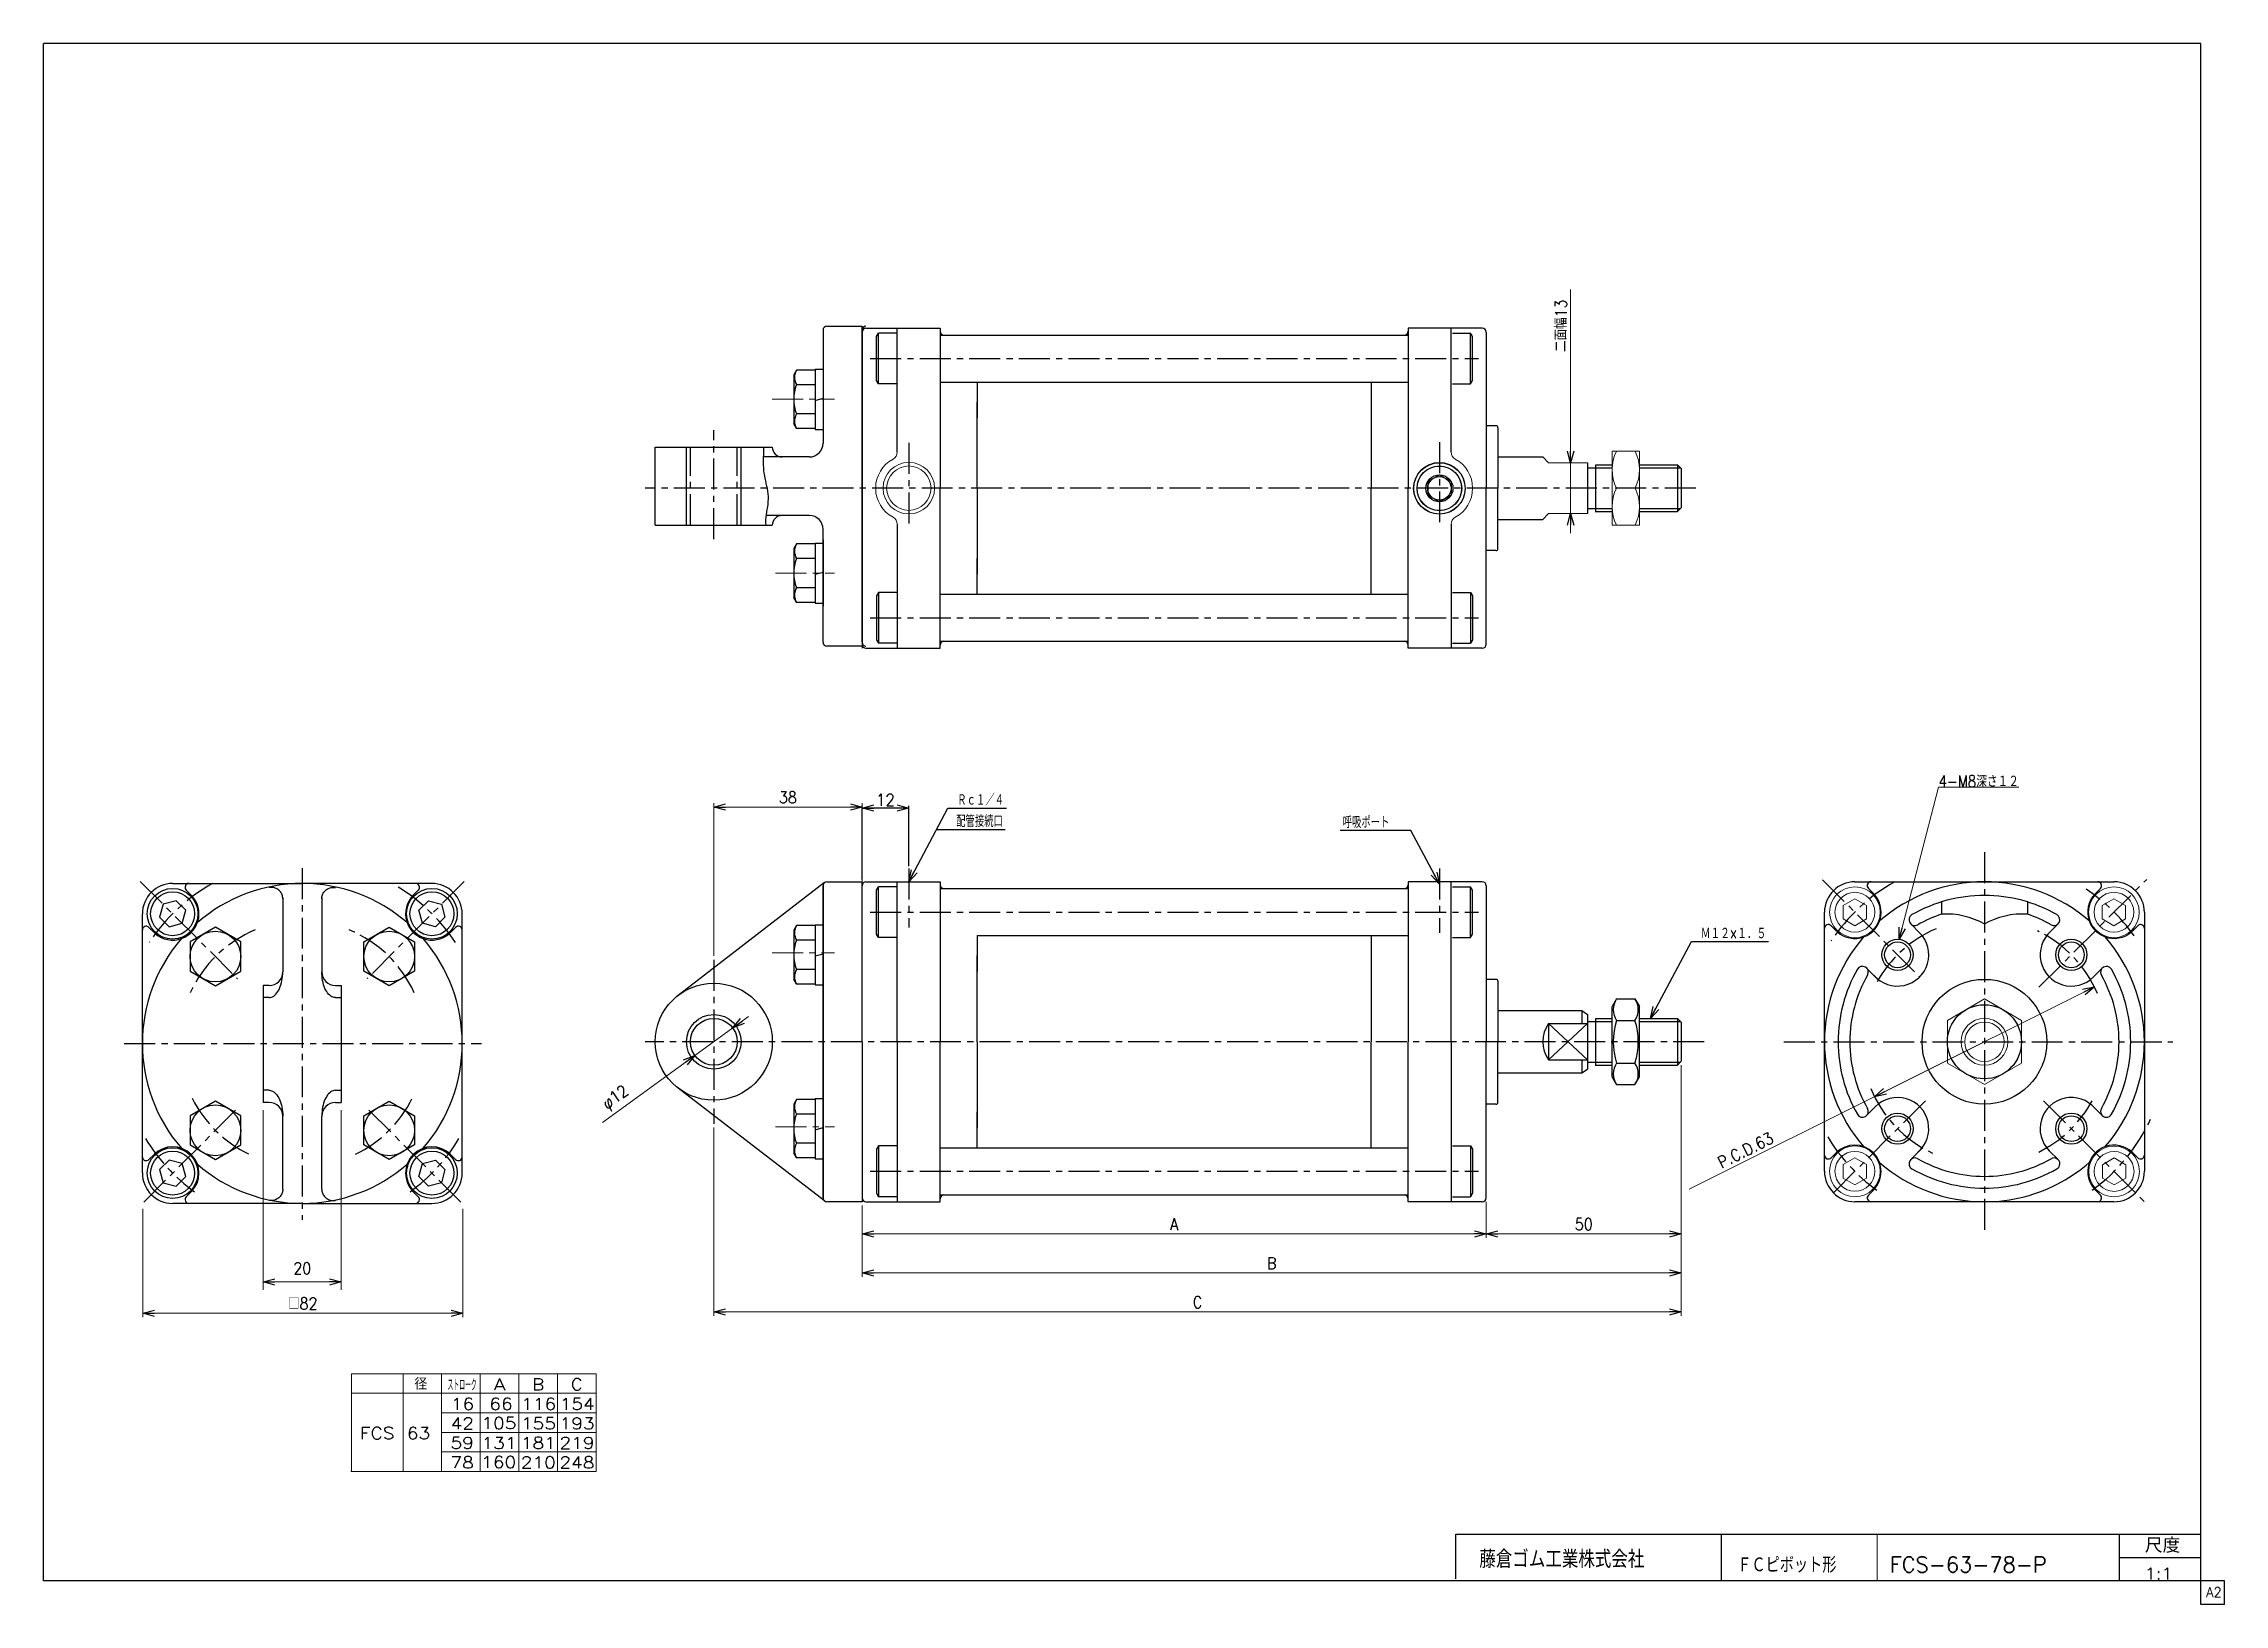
# Model space of a CAD drawing. Header units: millimetres. Extents: x -272 to 287, y -200 to 200.
import ezdxf
from ezdxf.enums import TextEntityAlignment as Align

# ---------------------------------------------------------------- set-up
doc = ezdxf.new("R2010")
doc.units = ezdxf.units.MM
doc.header["$LTSCALE"] = 0.25
doc.linetypes.add('CENTER', pattern=[50.8, 31.75, -6.35, 6.35, -6.35])
doc.layers.add('Layer0016', color=7, linetype='Continuous')
doc.layers.add('ZUWAKU', color=7, linetype='Continuous')
doc.styles.add('FdaStyle0', font='txt.shx', dxfattribs={"width": 0.892857, "bigfont": 'bigfont'})
doc.dimstyles.new('DaDimDiametricStyle', dxfattribs={"dimtxt": 3, "dimasz": 3.000002, "dimexe": 1, "dimexo": 1, "dimgap": 1, "dimtad": 3, "dimdsep": 46, "dimtxsty": 'FdaStyle0', "dimblk1": 'OPEN30', "dimblk2": 'OPEN30', "dimsah": 1, "dimcen": 0.09, "dimclrd": 4, "dimclre": 4, "dimclrt": 4, "dimadec": 0, "dimazin": 2, "dimtfac": 1, "dimtdec": 4, "dimtmove": 0, "dimatfit": 0, "dimfxl": 1, "dimarcsym": 0})
doc.dimstyles.new('DaDimRotatedStyle', dxfattribs={"dimtxt": 3, "dimasz": 3.000002, "dimexe": 1, "dimexo": 1, "dimgap": 1, "dimtad": 3, "dimdsep": 46, "dimtxsty": 'FdaStyle0', "dimblk1": 'OPEN30', "dimblk2": 'OPEN30', "dimsah": 1, "dimcen": 0.09, "dimclrd": 4, "dimclre": 4, "dimclrt": 4, "dimadec": 0, "dimazin": 2, "dimtfac": 1, "dimtdec": 4, "dimtmove": 0, "dimatfit": 0, "dimfxl": 1, "dimarcsym": 0})

msp = doc.modelspace()

# ---------------------------------------------------------------- texts
at = {"color": 4, "style": 'FdaStyle0'}
for s, height, width, p, p2 in [('4-M8深さ１２', 3, 0.746377, (213.751, 9.446), (234.351, 9.446)), ('12', 3, 0.8, (-58.614, 4.691), (-53.814, 4.691)), ('Ｒｃ１／４', 3, 0.666667, (-37.814, 4.691), (-25.814, 4.691)), ('配管接続口', 3, 0.666667, (-38.094, -0.772), (-26.094, -0.772)), ('呼吸ポート', 3, 0.666667, (60.977, -1.042), (72.977, -1.042)), ('Ｍ１２×１．５', 3, 0.666667, (152.783, -29.542), (169.583, -29.542)), ('   径', 3, 0.952381, (-185.663, -144.992), (-173.663, -144.992)), ('ストローク', 3, 0.416667, (-168.478, -145.244), (-160.978, -145.244)), ('ＦＣピボット形', 4, 0.693989, (162.153, -191.883), (187.553, -191.883)), ('FCS-63-78-P', 4, 0.820408, (201.264, -191.795), (241.464, -191.795)), ('1:1', 3, 0.8, (266.528, -193.595), (273.728, -193.595))]:
    msp.add_text(s, height=height, dxfattribs=dict(at, width=width)).set_placement(p, p2, align=Align.FIT)
for s, p, p2 in [('A', (-156.627, -145.12), (-153.627, -145.12)), ('B', (-146.728, -145.12), (-143.728, -145.12)), ('C', (-136.829, -145.12), (-133.829, -145.12)), ('16', (-167.65, -150.12), (-161.65, -150.12)), ('66', (-157.752, -150.12), (-151.752, -150.12)), ('116', (-149.623, -150.12), (-140.623, -150.12)), ('154', (-139.725, -150.12), (-130.725, -150.12)), ('FCS 63', (-190.904, -157.62), (-172.904, -157.62)), ('42', (-167.677, -155.12), (-161.677, -155.12)), ('105', (-159.803, -155.047), (-150.803, -155.047)), ('155', (-149.65, -155.12), (-140.65, -155.12)), ('193', (-139.751, -155.12), (-130.751, -155.12)), ('59', (-167.704, -160.12), (-161.704, -160.12)), ('160', (-159.857, -165.047), (-150.857, -165.047)), ('131', (-159.755, -160.172), (-150.755, -160.172)), ('181', (-149.677, -160.12), (-140.677, -160.12)), ('219', (-139.778, -160.12), (-130.778, -160.12)), ('78', (-167.73, -165.12), (-161.73, -165.12)), ('210', (-149.703, -165.12), (-140.703, -165.12)), ('248', (-139.805, -165.12), (-130.805, -165.12))]:
    msp.add_text(s, height=3, dxfattribs=at).set_placement(p, p2, align=Align.FIT)
at = {"layer": 'ZUWAKU', "color": 4, "style": 'FdaStyle0'}
for s, height, width, p, p2 in [('尺度', 3.8, 0.749175, (266.615, -186.78), (275.695, -186.78)), ('藤倉ゴム工業株式会社', 4.5, 0.652778, (96.013, -190.657), (138.313, -190.657))]:
    msp.add_text(s, height=height, dxfattribs=dict(at, width=width)).set_placement(p, p2, align=Align.FIT)
at = {"layer": 'ZUWAKU', "color": 7, "style": 'FdaStyle0', "width": 0.8}
msp.add_text('A2', height=2.5, dxfattribs=at).set_placement((282.307, -198.125), (286.307, -198.125), align=Align.FIT)

# ---------------------------------------------------------------- blocks, each defined once
blk = doc.blocks.new('_OPEN30')
at = {"color": 0, "linetype": 'ByBlock', "lineweight": -2}
for p, q in [((-1, 0.267949), (0, 0)), ((0, 0), (-1, -0.267949)), ((0, 0), (-1, 0))]:
    blk.add_line(p, q, dxfattribs=at)
blk = doc.blocks.new('DA_IMAGEDIMGROUP_1')
at = {"color": 4, "linetype": 'Continuous', "lineweight": 13}
for p, q in [((119.42, 136.98), (119.42, 92.57)), ((119.42, 79.57), (119.42, 92.57)), ((119.42, 74.57), (119.42, 79.57))]:
    blk.add_line(p, q, dxfattribs=at)
at = {"color": 4, "xscale": 3.000002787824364, "yscale": 2.999989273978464}
for p, rotation in [((119.42, 92.57), 270), ((119.42, 79.57), 90)]:
    blk.add_blockref('_OPEN30', p, dxfattribs=dict(at, rotation=rotation))
at = {"color": 4, "insert": (118.42, 120.98), "char_height": 3, "width": 22.5, "attachment_point": 7, "rotation": 90, "style": 'FdaStyle0'}
blk.add_mtext('\\T1.00;二面幅13', dxfattribs=at)
blk = doc.blocks.new('DC_GROUP_Φ63_1')
at = {"color": 4, "linetype": 'Continuous', "lineweight": 13}
for p, q in [((137.06, 95.57), (130.06, 95.57)), ((130.06, 95.57), (130.06, 76.57)), ((137.06, 76.57), (137.06, 95.57)), ((131.19, 86.07), (135.93, 86.07)), ((130.06, 76.57), (137.06, 76.57))]:
    blk.add_line(p, q, dxfattribs=at)
for centre, start, end in [((140.54, 90.82), 153.0711, 206.9289), ((126.58, 90.82), 333.0711, 26.9289), ((140.54, 81.32), 153.0711, 206.9289), ((126.58, 81.32), 333.0711, 26.9289)]:
    blk.add_arc(centre, 10.49, start, end, dxfattribs=at)
blk = doc.blocks.new('DC_GROUP_Φ63_2')
at = {"color": 4, "linetype": 'Continuous', "lineweight": 25}
for p, q in [((-87.42, 94.61), (-87.39, 95.28)), ((-87.39, 95.28), (-87.36, 95.95)), ((-87.36, 95.95), (-87.32, 96.62)), ((-87.45, 93.27), (-87.44, 93.94)), ((-87.45, 92.6), (-87.45, 93.27)), ((-87.43, 91.93), (-87.45, 92.6)), ((-87.44, 93.94), (-87.42, 94.61)), ((-87.4, 91.25), (-87.43, 91.93)), ((-87.35, 90.58), (-87.4, 91.25)), ((-87.27, 89.92), (-87.35, 90.58)), ((-87.17, 89.25), (-87.27, 89.92)), ((-87.04, 88.59), (-87.17, 89.25)), ((-86.9, 87.93), (-87.04, 88.59)), ((-86.75, 87.27), (-86.9, 87.93)), ((-86.6, 86.61), (-86.75, 87.27)), ((-86.46, 85.95), (-86.6, 86.61)), ((-86.35, 85.29), (-86.46, 85.95)), ((-86.26, 84.63), (-86.35, 85.29)), ((-86.21, 83.97), (-86.26, 84.63)), ((-86.2, 83.3), (-86.21, 83.97)), ((-86.85, 77.96), (-86.81, 78.63)), ((-86.81, 78.63), (-86.73, 79.29)), ((-86.73, 79.29), (-86.63, 79.96)), ((-86.63, 79.96), (-86.51, 80.62)), ((-86.51, 80.62), (-86.4, 81.29)), ((-86.4, 81.29), (-86.31, 81.96)), ((-86.31, 81.96), (-86.24, 82.63)), ((-86.24, 82.63), (-86.2, 83.3)), ((-86.85, 77.29), (-86.85, 77.96)), ((-86.83, 76.62), (-86.85, 77.29))]:
    blk.add_line(p, q, dxfattribs=at)
blk = doc.blocks.new('DC_GROUP_Φ63_3')
at = {"color": 4, "linetype": 'Continuous', "lineweight": 25}
for p, q in [((131.2, -44.84), (130.06, -46.81)), ((130.06, -64.81), (130.06, -46.81)), ((130.06, -64.81), (130.06, -46.81)), ((131.2, -44.84), (135.92, -44.84)), ((135.92, -44.84), (137.06, -46.81)), ((137.06, -64.81), (137.06, -46.81)), ((131.2, -50.33), (135.92, -50.33)), ((131.2, -61.3), (135.92, -61.3)), ((131.2, -66.78), (130.06, -64.81)), ((131.2, -66.78), (135.92, -66.78)), ((135.92, -66.78), (137.06, -64.81))]:
    blk.add_line(p, q, dxfattribs=at)
for centre, radius, start, end in [((135.2, -47.58), 4.86, 145.6111, 214.3889), ((131.91, -47.58), 4.86, 325.6111, 34.3889), ((148.5, -55.81), 18.15, 162.4111, 197.5889), ((118.62, -55.81), 18.15, 342.4111, 17.5889), ((135.2, -64.04), 4.86, 145.6111, 214.3889), ((131.91, -64.04), 4.86, 325.6111, 34.3889)]:
    blk.add_arc(centre, radius, start, end, dxfattribs=at)
blk = doc.blocks.new('*D5')
at = {"color": 4, "linetype": 'Continuous', "lineweight": 13}
for p, q in [((-246.57, -98.59), (-246.57, -126.39)), ((-164.57, -98.59), (-164.57, -126.39)), ((-246.57, -125.39), (-164.57, -125.39))]:
    blk.add_line(p, q, dxfattribs=at)
at = {"color": 4, "xscale": 3.000002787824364, "yscale": 2.999989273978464}
for p, rotation in [((-246.57, -125.39), 180), ((-164.57, -125.39), 360)]:
    blk.add_blockref('_OPEN30', p, dxfattribs=dict(at, rotation=rotation))
at = {"color": 4, "insert": (-205.57, -124.39), "char_height": 3, "width": 15, "attachment_point": 8, "style": 'FdaStyle0'}
blk.add_mtext('\\T1.00;□82', dxfattribs=at)
blk = doc.blocks.new('DC_GROUP_Φ63_4')
at = {"color": 4, "linetype": 'Continuous', "lineweight": 13}
for p, q in [((225.49, -44.84), (215.99, -50.33)), ((234.99, -50.33), (225.49, -44.84)), ((215.99, -50.33), (215.99, -61.3)), ((234.99, -61.3), (234.99, -50.33)), ((215.99, -61.3), (225.49, -66.78)), ((225.49, -66.78), (234.99, -61.3))]:
    blk.add_line(p, q, dxfattribs=at)
for radius in [9.5, 6, 5.05]:
    blk.add_circle((225.49, -55.81), radius, dxfattribs=at)
blk = doc.blocks.new('*D7')
at = {"color": 4, "linetype": 'Continuous', "lineweight": 13}
for p, q in [((-62.21, -97.81), (-62.21, -106.06)), ((97.79, -96.81), (97.79, -106.06)), ((-62.21, -105.06), (97.79, -105.06))]:
    blk.add_line(p, q, dxfattribs=at)
at = {"color": 4, "xscale": 3.000002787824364, "yscale": 2.999989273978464}
for p, rotation in [((-62.21, -105.06), 180), ((97.79, -105.06), 360)]:
    blk.add_blockref('_OPEN30', p, dxfattribs=dict(at, rotation=rotation))
at = {"color": 4, "insert": (17.79, -104.06), "char_height": 3, "width": 7.5, "attachment_point": 8, "style": 'FdaStyle0'}
blk.add_mtext('\\T1.00;A', dxfattribs=at)
blk = doc.blocks.new('*D8')
at = {"color": 4, "linetype": 'Continuous', "lineweight": 13}
for p, q in [((147.79, -61.81), (147.79, -106.06)), ((97.79, -96.81), (97.79, -106.06)), ((97.79, -105.06), (147.79, -105.06))]:
    blk.add_line(p, q, dxfattribs=at)
at = {"color": 4, "xscale": 3.000002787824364, "yscale": 2.999989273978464}
for p, rotation in [((97.79, -105.06), 180), ((147.79, -105.06), 360)]:
    blk.add_blockref('_OPEN30', p, dxfattribs=dict(at, rotation=rotation))
at = {"color": 4, "insert": (122.79, -104.06), "char_height": 3, "width": 11.25, "attachment_point": 8, "style": 'FdaStyle0'}
blk.add_mtext('\\T1.00;50', dxfattribs=at)
blk = doc.blocks.new('*D9')
at = {"color": 4, "linetype": 'Continuous', "lineweight": 13}
for p, q in [((147.79, -61.81), (147.79, -116.06)), ((-62.21, -97.81), (-62.21, -116.06)), ((-62.21, -115.06), (147.79, -115.06))]:
    blk.add_line(p, q, dxfattribs=at)
at = {"color": 4, "xscale": 3.000002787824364, "yscale": 2.999989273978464}
for p, rotation in [((-62.21, -115.06), 180), ((147.79, -115.06), 360)]:
    blk.add_blockref('_OPEN30', p, dxfattribs=dict(at, rotation=rotation))
at = {"color": 4, "insert": (42.79, -114.06), "char_height": 3, "width": 7.5, "attachment_point": 8, "style": 'FdaStyle0'}
blk.add_mtext('\\T1.00;B', dxfattribs=at)
blk = doc.blocks.new('*D10')
at = {"color": 4, "linetype": 'Continuous', "lineweight": 13}
for p, q in [((147.79, -61.81), (147.79, -126.06)), ((-100.21, -77.81), (-100.21, -126.06)), ((-100.21, -125.06), (147.79, -125.06))]:
    blk.add_line(p, q, dxfattribs=at)
at = {"color": 4, "xscale": 3.000002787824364, "yscale": 2.999989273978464}
for p, rotation in [((-100.21, -125.06), 180), ((147.79, -125.06), 360)]:
    blk.add_blockref('_OPEN30', p, dxfattribs=dict(at, rotation=rotation))
at = {"color": 4, "insert": (23.79, -124.06), "char_height": 3, "width": 7.5, "attachment_point": 8, "style": 'FdaStyle0'}
blk.add_mtext('\\T1.00;C', dxfattribs=at)
blk = doc.blocks.new('*D11')
at = {"color": 4, "linetype": 'Continuous', "lineweight": 13}
for p, q in [((-100.21, -33.81), (-100.21, 5.33)), ((-100.21, 4.33), (-62.21, 4.33)), ((-62.21, -14.81), (-62.21, 5.33))]:
    blk.add_line(p, q, dxfattribs=at)
at = {"color": 4, "xscale": 3.000002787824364, "yscale": 2.999989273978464}
for p, rotation in [((-100.21, 4.33), 180), ((-62.21, 4.33), 360)]:
    blk.add_blockref('_OPEN30', p, dxfattribs=dict(at, rotation=rotation))
at = {"color": 4, "insert": (-81.21, 5.33), "char_height": 3, "width": 11.25, "attachment_point": 8, "style": 'FdaStyle0'}
blk.add_mtext('\\T1.00;38', dxfattribs=at)
blk = doc.blocks.new('DC_GROUP_Φ63_5')
at = {"color": 4, "linetype": 'Continuous', "lineweight": 13}
for p, q in [((192.29, -85.55), (189.29, -87.28)), ((189.29, -87.28), (189.29, -90.74)), ((195.29, -87.28), (192.29, -85.55)), ((195.29, -90.74), (195.29, -87.28)), ((189.29, -90.74), (192.29, -92.47)), ((192.29, -92.47), (195.29, -90.74))]:
    blk.add_line(p, q, dxfattribs=at)
for radius in [6.5, 5.11]:
    blk.add_circle((192.29, -89.01), radius, dxfattribs=at)
blk = doc.blocks.new('DC_GROUP_Φ63_6')
at = {"color": 4, "linetype": 'Continuous', "lineweight": 13}
for p, q in [((192.29, -19.15), (189.29, -20.88)), ((189.29, -20.88), (189.29, -24.34)), ((195.29, -20.88), (192.29, -19.15)), ((195.29, -24.34), (195.29, -20.88)), ((189.29, -24.34), (192.29, -26.07)), ((192.29, -26.07), (195.29, -24.34))]:
    blk.add_line(p, q, dxfattribs=at)
for radius in [6.5, 5.11]:
    blk.add_circle((192.29, -22.61), radius, dxfattribs=at)
blk = doc.blocks.new('DC_GROUP_Φ63_7')
at = {"color": 4, "linetype": 'Continuous', "lineweight": 13}
for p, q in [((258.69, -19.15), (255.69, -20.88)), ((255.69, -20.88), (255.69, -24.34)), ((261.69, -20.88), (258.69, -19.15)), ((261.69, -24.34), (261.69, -20.88)), ((255.69, -24.34), (258.69, -26.07)), ((258.69, -26.07), (261.69, -24.34))]:
    blk.add_line(p, q, dxfattribs=at)
for radius in [6.5, 5.11]:
    blk.add_circle((258.69, -22.61), radius, dxfattribs=at)
blk = doc.blocks.new('DC_GROUP_Φ63_8')
at = {"color": 4, "linetype": 'Continuous', "lineweight": 13}
for p, q in [((258.73, -85.58), (255.73, -87.31)), ((255.73, -87.31), (255.73, -90.78)), ((261.73, -87.31), (258.73, -85.58)), ((261.73, -90.78), (261.73, -87.31)), ((255.73, -90.78), (258.73, -92.51)), ((258.73, -92.51), (261.73, -90.78))]:
    blk.add_line(p, q, dxfattribs=at)
for radius in [6.5, 5.11]:
    blk.add_circle((258.73, -89.04), radius, dxfattribs=at)
blk = doc.blocks.new('DC_GROUP_Φ63_9')
at = {"color": 4, "linetype": 'Continuous', "lineweight": 25}
for p, q in [((-214.1, -16.29), (-214.18, -16.31)), ((-213.85, -16.26), (-214.1, -16.29)), ((-213.6, -16.24), (-213.85, -16.26)), ((-213.35, -16.26), (-213.6, -16.24)), ((-213.1, -16.29), (-213.35, -16.26)), ((-212.85, -16.34), (-213.1, -16.29)), ((-212.61, -16.42), (-212.85, -16.34)), ((-212.38, -16.52), (-212.61, -16.42)), ((-212.15, -16.64), (-212.38, -16.52)), ((-211.94, -16.78), (-212.15, -16.64)), ((-211.74, -16.93), (-211.94, -16.78)), ((-211.55, -17.11), (-211.74, -16.93)), ((-211.38, -17.29), (-211.55, -17.11)), ((-211.23, -17.5), (-211.38, -17.29)), ((-211.09, -17.71), (-211.23, -17.5)), ((-210.97, -17.94), (-211.09, -17.71)), ((-210.87, -18.18), (-210.97, -17.94)), ((-210.8, -18.42), (-210.87, -18.18)), ((-210.74, -18.67), (-210.8, -18.42)), ((-210.71, -18.93), (-210.74, -18.67)), ((-210.69, -19.18), (-210.71, -18.93))]:
    blk.add_line(p, q, dxfattribs=at)
blk = doc.blocks.new('DC_GROUP_Φ63_10')
at = {"color": 4, "linetype": 'Continuous', "lineweight": 25}
for p, q in [((-211.09, -95.02), (-211.23, -95.24)), ((-210.97, -94.8), (-211.09, -95.02)), ((-210.87, -94.56), (-210.97, -94.8)), ((-210.8, -94.32), (-210.87, -94.56)), ((-210.74, -94.07), (-210.8, -94.32)), ((-210.71, -93.81), (-210.74, -94.07)), ((-210.69, -93.56), (-210.71, -93.81)), ((-214.1, -96.45), (-214.18, -96.43)), ((-213.85, -96.48), (-214.1, -96.45)), ((-213.6, -96.49), (-213.85, -96.48)), ((-213.35, -96.48), (-213.6, -96.49)), ((-213.1, -96.45), (-213.35, -96.48)), ((-212.85, -96.39), (-213.1, -96.45)), ((-212.61, -96.32), (-212.85, -96.39)), ((-212.38, -96.22), (-212.61, -96.32)), ((-212.15, -96.1), (-212.38, -96.22)), ((-211.94, -95.96), (-212.15, -96.1)), ((-211.74, -95.81), (-211.94, -95.96)), ((-211.55, -95.63), (-211.74, -95.81)), ((-211.38, -95.44), (-211.55, -95.63)), ((-211.23, -95.24), (-211.38, -95.44))]:
    blk.add_line(p, q, dxfattribs=at)
blk = doc.blocks.new('DC_GROUP_Φ63_11')
at = {"color": 4, "linetype": 'Continuous', "lineweight": 25}
for p, q in [((-210.81, -39.58), (-210.75, -39.02)), ((-210.75, -39.02), (-210.71, -38.45)), ((-210.71, -38.45), (-210.69, -37.87)), ((-214.19, -44.48), (-213.89, -44.46)), ((-213.89, -44.46), (-213.59, -44.38)), ((-213.59, -44.38), (-213.29, -44.26)), ((-213.29, -44.26), (-213, -44.09)), ((-213, -44.09), (-212.72, -43.86)), ((-212.72, -43.86), (-212.44, -43.6)), ((-212.44, -43.6), (-212.19, -43.29)), ((-212.19, -43.29), (-211.94, -42.94)), ((-211.94, -42.94), (-211.72, -42.55)), ((-211.72, -42.55), (-211.51, -42.12)), ((-211.51, -42.12), (-211.33, -41.66)), ((-211.33, -41.66), (-211.16, -41.18)), ((-211.16, -41.18), (-211.02, -40.66)), ((-211.02, -40.66), (-210.91, -40.13)), ((-210.91, -40.13), (-210.81, -39.58))]:
    blk.add_line(p, q, dxfattribs=at)
blk = doc.blocks.new('DC_GROUP_Φ63_12')
at = {"color": 4, "linetype": 'Continuous', "lineweight": 25}
for p, q in [((-214.19, -68.25), (-213.89, -68.28)), ((-213.89, -68.28), (-213.59, -68.35)), ((-213.59, -68.35), (-213.29, -68.48)), ((-213.29, -68.48), (-213, -68.65)), ((-213, -68.65), (-212.72, -68.87)), ((-212.72, -68.87), (-212.44, -69.14)), ((-212.44, -69.14), (-212.19, -69.45)), ((-212.19, -69.45), (-211.94, -69.8)), ((-211.94, -69.8), (-211.72, -70.19)), ((-211.72, -70.19), (-211.51, -70.62)), ((-211.51, -70.62), (-211.33, -71.07)), ((-211.33, -71.07), (-211.16, -71.56)), ((-211.16, -71.56), (-211.02, -72.07)), ((-211.02, -72.07), (-210.91, -72.61)), ((-210.91, -72.61), (-210.81, -73.16)), ((-210.81, -73.16), (-210.75, -73.72)), ((-210.75, -73.72), (-210.71, -74.29)), ((-210.71, -74.29), (-210.69, -74.87))]:
    blk.add_line(p, q, dxfattribs=at)
blk = doc.blocks.new('DC_GROUP_Φ63_13')
at = {"color": 4, "linetype": 'Continuous', "lineweight": 25}
for p, q in [((-214.1, -16.29), (-214.18, -16.31)), ((-213.85, -16.26), (-214.1, -16.29)), ((-213.6, -16.24), (-213.85, -16.26)), ((-213.35, -16.26), (-213.6, -16.24)), ((-213.1, -16.29), (-213.35, -16.26)), ((-212.85, -16.34), (-213.1, -16.29)), ((-212.61, -16.42), (-212.85, -16.34)), ((-212.38, -16.52), (-212.61, -16.42)), ((-212.15, -16.64), (-212.38, -16.52)), ((-211.94, -16.78), (-212.15, -16.64)), ((-211.74, -16.93), (-211.94, -16.78)), ((-211.55, -17.11), (-211.74, -16.93)), ((-211.38, -17.29), (-211.55, -17.11)), ((-211.23, -17.5), (-211.38, -17.29)), ((-211.09, -17.71), (-211.23, -17.5)), ((-210.97, -17.94), (-211.09, -17.71)), ((-210.87, -18.18), (-210.97, -17.94)), ((-210.8, -18.42), (-210.87, -18.18)), ((-210.74, -18.67), (-210.8, -18.42)), ((-210.71, -18.93), (-210.74, -18.67)), ((-210.69, -19.18), (-210.71, -18.93))]:
    blk.add_line(p, q, dxfattribs=at)
blk = doc.blocks.new('DC_GROUP_Φ63_14')
at = {"color": 4, "linetype": 'Continuous', "lineweight": 25}
for p, q in [((-211.09, -95.02), (-211.23, -95.24)), ((-210.97, -94.8), (-211.09, -95.02)), ((-210.87, -94.56), (-210.97, -94.8)), ((-210.8, -94.32), (-210.87, -94.56)), ((-210.74, -94.07), (-210.8, -94.32)), ((-210.71, -93.81), (-210.74, -94.07)), ((-210.69, -93.56), (-210.71, -93.81)), ((-214.1, -96.45), (-214.18, -96.43)), ((-213.85, -96.48), (-214.1, -96.45)), ((-213.6, -96.49), (-213.85, -96.48)), ((-213.35, -96.48), (-213.6, -96.49)), ((-213.1, -96.45), (-213.35, -96.48)), ((-212.85, -96.39), (-213.1, -96.45)), ((-212.61, -96.32), (-212.85, -96.39)), ((-212.38, -96.22), (-212.61, -96.32)), ((-212.15, -96.1), (-212.38, -96.22)), ((-211.94, -95.96), (-212.15, -96.1)), ((-211.74, -95.81), (-211.94, -95.96)), ((-211.55, -95.63), (-211.74, -95.81)), ((-211.38, -95.44), (-211.55, -95.63)), ((-211.23, -95.24), (-211.38, -95.44))]:
    blk.add_line(p, q, dxfattribs=at)
blk = doc.blocks.new('DC_GROUP_Φ63_15')
at = {"color": 4, "linetype": 'Continuous', "lineweight": 25}
for p, q in [((-199.45, -16.78), (-199.23, -16.64)), ((-199.23, -16.64), (-199.01, -16.52)), ((-199.01, -16.52), (-198.78, -16.42)), ((-198.78, -16.42), (-198.54, -16.34)), ((-198.54, -16.34), (-198.29, -16.29)), ((-198.29, -16.29), (-198.04, -16.26)), ((-198.04, -16.26), (-197.79, -16.24)), ((-197.79, -16.24), (-197.54, -16.26)), ((-197.54, -16.26), (-197.29, -16.29)), ((-197.29, -16.29), (-197.2, -16.31)), ((-200.7, -19.18), (-200.68, -18.93)), ((-200.68, -18.93), (-200.65, -18.67)), ((-200.65, -18.67), (-200.59, -18.42)), ((-200.59, -18.42), (-200.51, -18.18)), ((-200.51, -18.18), (-200.42, -17.94)), ((-200.42, -17.94), (-200.3, -17.71)), ((-200.3, -17.71), (-200.16, -17.5)), ((-200.16, -17.5), (-200.01, -17.29)), ((-200.01, -17.29), (-199.84, -17.11)), ((-199.84, -17.11), (-199.65, -16.93)), ((-199.65, -16.93), (-199.45, -16.78))]:
    blk.add_line(p, q, dxfattribs=at)
blk = doc.blocks.new('DC_GROUP_Φ63_16')
at = {"color": 4, "linetype": 'Continuous', "lineweight": 25}
for p, q in [((-200.7, -93.56), (-200.68, -93.81)), ((-200.68, -93.81), (-200.65, -94.07)), ((-200.65, -94.07), (-200.59, -94.32)), ((-200.59, -94.32), (-200.51, -94.56)), ((-200.51, -94.56), (-200.42, -94.8)), ((-200.42, -94.8), (-200.3, -95.02)), ((-200.3, -95.02), (-200.16, -95.24)), ((-200.16, -95.24), (-200.01, -95.44)), ((-200.01, -95.44), (-199.84, -95.63)), ((-199.84, -95.63), (-199.65, -95.81)), ((-199.65, -95.81), (-199.45, -95.96)), ((-199.45, -95.96), (-199.23, -96.1)), ((-199.23, -96.1), (-199.01, -96.22)), ((-199.01, -96.22), (-198.78, -96.32)), ((-198.78, -96.32), (-198.54, -96.39)), ((-198.54, -96.39), (-198.29, -96.45)), ((-198.29, -96.45), (-198.04, -96.48)), ((-198.04, -96.48), (-197.79, -96.49)), ((-197.79, -96.49), (-197.54, -96.48)), ((-197.54, -96.48), (-197.29, -96.45)), ((-197.29, -96.45), (-197.2, -96.43))]:
    blk.add_line(p, q, dxfattribs=at)
blk = doc.blocks.new('DC_GROUP_Φ63_17')
at = {"color": 4, "linetype": 'Continuous', "lineweight": 25}
for p, q in [((-200.68, -38.45), (-200.69, -37.87)), ((-200.64, -39.02), (-200.68, -38.45)), ((-200.58, -39.58), (-200.64, -39.02)), ((-200.48, -40.13), (-200.58, -39.58)), ((-200.37, -40.66), (-200.48, -40.13)), ((-200.23, -41.18), (-200.37, -40.66)), ((-200.06, -41.66), (-200.23, -41.18)), ((-199.88, -42.12), (-200.06, -41.66)), ((-199.67, -42.55), (-199.88, -42.12)), ((-199.44, -42.94), (-199.67, -42.55)), ((-199.2, -43.29), (-199.44, -42.94)), ((-198.94, -43.6), (-199.2, -43.29)), ((-198.67, -43.86), (-198.94, -43.6)), ((-198.39, -44.09), (-198.67, -43.86)), ((-198.1, -44.26), (-198.39, -44.09)), ((-197.8, -44.38), (-198.1, -44.26)), ((-197.5, -44.46), (-197.8, -44.38)), ((-197.19, -44.48), (-197.5, -44.46))]:
    blk.add_line(p, q, dxfattribs=at)
blk = doc.blocks.new('DC_GROUP_Φ63_18')
at = {"color": 4, "linetype": 'Continuous', "lineweight": 25}
for p, q in [((-200.48, -72.61), (-200.58, -73.16)), ((-200.37, -72.07), (-200.48, -72.61)), ((-200.23, -71.56), (-200.37, -72.07)), ((-200.06, -71.07), (-200.23, -71.56)), ((-199.88, -70.62), (-200.06, -71.07)), ((-199.67, -70.19), (-199.88, -70.62)), ((-199.44, -69.8), (-199.67, -70.19)), ((-199.2, -69.45), (-199.44, -69.8)), ((-198.94, -69.14), (-199.2, -69.45)), ((-198.67, -68.87), (-198.94, -69.14)), ((-198.39, -68.65), (-198.67, -68.87)), ((-198.1, -68.48), (-198.39, -68.65)), ((-197.8, -68.35), (-198.1, -68.48)), ((-197.5, -68.28), (-197.8, -68.35)), ((-197.19, -68.25), (-197.5, -68.28)), ((-200.68, -74.29), (-200.69, -74.87)), ((-200.64, -73.72), (-200.68, -74.29)), ((-200.58, -73.16), (-200.64, -73.72))]:
    blk.add_line(p, q, dxfattribs=at)
blk = doc.blocks.new('DC_GROUP_Φ63_19')
at = {"color": 4, "linetype": 'Continuous', "lineweight": 25}
for p, q in [((-199.45, -16.78), (-199.23, -16.64)), ((-199.23, -16.64), (-199.01, -16.52)), ((-199.01, -16.52), (-198.78, -16.42)), ((-198.78, -16.42), (-198.54, -16.34)), ((-198.54, -16.34), (-198.29, -16.29)), ((-198.29, -16.29), (-198.04, -16.26)), ((-198.04, -16.26), (-197.79, -16.24)), ((-197.79, -16.24), (-197.54, -16.26)), ((-197.54, -16.26), (-197.29, -16.29)), ((-197.29, -16.29), (-197.2, -16.31)), ((-200.7, -19.18), (-200.68, -18.93)), ((-200.68, -18.93), (-200.65, -18.67)), ((-200.65, -18.67), (-200.59, -18.42)), ((-200.59, -18.42), (-200.51, -18.18)), ((-200.51, -18.18), (-200.42, -17.94)), ((-200.42, -17.94), (-200.3, -17.71)), ((-200.3, -17.71), (-200.16, -17.5)), ((-200.16, -17.5), (-200.01, -17.29)), ((-200.01, -17.29), (-199.84, -17.11)), ((-199.84, -17.11), (-199.65, -16.93)), ((-199.65, -16.93), (-199.45, -16.78))]:
    blk.add_line(p, q, dxfattribs=at)
blk = doc.blocks.new('DC_GROUP_Φ63_20')
at = {"color": 4, "linetype": 'Continuous', "lineweight": 25}
for p, q in [((-200.7, -93.56), (-200.68, -93.81)), ((-200.68, -93.81), (-200.65, -94.07)), ((-200.65, -94.07), (-200.59, -94.32)), ((-200.59, -94.32), (-200.51, -94.56)), ((-200.51, -94.56), (-200.42, -94.8)), ((-200.42, -94.8), (-200.3, -95.02)), ((-200.3, -95.02), (-200.16, -95.24)), ((-200.16, -95.24), (-200.01, -95.44)), ((-200.01, -95.44), (-199.84, -95.63)), ((-199.84, -95.63), (-199.65, -95.81)), ((-199.65, -95.81), (-199.45, -95.96)), ((-199.45, -95.96), (-199.23, -96.1)), ((-199.23, -96.1), (-199.01, -96.22)), ((-199.01, -96.22), (-198.78, -96.32)), ((-198.78, -96.32), (-198.54, -96.39)), ((-198.54, -96.39), (-198.29, -96.45)), ((-198.29, -96.45), (-198.04, -96.48)), ((-198.04, -96.48), (-197.79, -96.49)), ((-197.79, -96.49), (-197.54, -96.48)), ((-197.54, -96.48), (-197.29, -96.45)), ((-197.29, -96.45), (-197.2, -96.43))]:
    blk.add_line(p, q, dxfattribs=at)
blk = doc.blocks.new('*D28')
at = {"color": 4, "linetype": 'Continuous', "lineweight": 13}
for p, q in [((-215.69, -73.37), (-215.69, -119.37)), ((-195.69, -73.37), (-195.69, -119.37)), ((-215.69, -117.37), (-195.69, -117.37))]:
    blk.add_line(p, q, dxfattribs=at)
at = {"color": 4, "xscale": 3.000002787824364, "yscale": 2.999989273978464}
for p, rotation in [((-215.69, -117.37), 180), ((-195.69, -117.37), 360)]:
    blk.add_blockref('_OPEN30', p, dxfattribs=dict(at, rotation=rotation))
at = {"color": 4, "insert": (-205.69, -115.37), "char_height": 3, "width": 11.25, "attachment_point": 8, "style": 'FdaStyle0'}
blk.add_mtext('\\T1.00;20', dxfattribs=at)
blk = doc.blocks.new('DC_GROUP_Φ63_21')
at = {"color": 4, "linetype": 'Continuous', "lineweight": 25}
for p, q in [((-214.1, -16.29), (-214.18, -16.31)), ((-213.85, -16.26), (-214.1, -16.29)), ((-213.6, -16.24), (-213.85, -16.26)), ((-213.35, -16.26), (-213.6, -16.24)), ((-213.1, -16.29), (-213.35, -16.26)), ((-212.85, -16.34), (-213.1, -16.29)), ((-212.61, -16.42), (-212.85, -16.34)), ((-212.38, -16.52), (-212.61, -16.42)), ((-212.15, -16.64), (-212.38, -16.52)), ((-211.94, -16.78), (-212.15, -16.64)), ((-211.74, -16.93), (-211.94, -16.78)), ((-211.55, -17.11), (-211.74, -16.93)), ((-211.38, -17.29), (-211.55, -17.11)), ((-211.23, -17.5), (-211.38, -17.29)), ((-211.09, -17.71), (-211.23, -17.5)), ((-210.97, -17.94), (-211.09, -17.71)), ((-210.87, -18.18), (-210.97, -17.94)), ((-210.8, -18.42), (-210.87, -18.18)), ((-210.74, -18.67), (-210.8, -18.42)), ((-210.71, -18.93), (-210.74, -18.67)), ((-210.69, -19.18), (-210.71, -18.93))]:
    blk.add_line(p, q, dxfattribs=at)
blk = doc.blocks.new('DC_GROUP_Φ63_22')
at = {"color": 4, "linetype": 'Continuous', "lineweight": 25}
for p, q in [((-211.09, -95.02), (-211.23, -95.24)), ((-210.97, -94.8), (-211.09, -95.02)), ((-210.87, -94.56), (-210.97, -94.8)), ((-210.8, -94.32), (-210.87, -94.56)), ((-210.74, -94.07), (-210.8, -94.32)), ((-210.71, -93.81), (-210.74, -94.07)), ((-210.69, -93.56), (-210.71, -93.81)), ((-214.1, -96.45), (-214.18, -96.43)), ((-213.85, -96.48), (-214.1, -96.45)), ((-213.6, -96.49), (-213.85, -96.48)), ((-213.35, -96.48), (-213.6, -96.49)), ((-213.1, -96.45), (-213.35, -96.48)), ((-212.85, -96.39), (-213.1, -96.45)), ((-212.61, -96.32), (-212.85, -96.39)), ((-212.38, -96.22), (-212.61, -96.32)), ((-212.15, -96.1), (-212.38, -96.22)), ((-211.94, -95.96), (-212.15, -96.1)), ((-211.74, -95.81), (-211.94, -95.96)), ((-211.55, -95.63), (-211.74, -95.81)), ((-211.38, -95.44), (-211.55, -95.63)), ((-211.23, -95.24), (-211.38, -95.44))]:
    blk.add_line(p, q, dxfattribs=at)
blk = doc.blocks.new('DC_GROUP_Φ63_23')
at = {"color": 4, "linetype": 'Continuous', "lineweight": 25}
for p, q in [((-210.81, -39.58), (-210.75, -39.02)), ((-210.75, -39.02), (-210.71, -38.45)), ((-210.71, -38.45), (-210.69, -37.87)), ((-214.19, -44.48), (-213.89, -44.46)), ((-213.89, -44.46), (-213.59, -44.38)), ((-213.59, -44.38), (-213.29, -44.26)), ((-213.29, -44.26), (-213, -44.09)), ((-213, -44.09), (-212.72, -43.86)), ((-212.72, -43.86), (-212.44, -43.6)), ((-212.44, -43.6), (-212.19, -43.29)), ((-212.19, -43.29), (-211.94, -42.94)), ((-211.94, -42.94), (-211.72, -42.55)), ((-211.72, -42.55), (-211.51, -42.12)), ((-211.51, -42.12), (-211.33, -41.66)), ((-211.33, -41.66), (-211.16, -41.18)), ((-211.16, -41.18), (-211.02, -40.66)), ((-211.02, -40.66), (-210.91, -40.13)), ((-210.91, -40.13), (-210.81, -39.58))]:
    blk.add_line(p, q, dxfattribs=at)
blk = doc.blocks.new('DC_GROUP_Φ63_24')
at = {"color": 4, "linetype": 'Continuous', "lineweight": 25}
for p, q in [((-214.19, -68.25), (-213.89, -68.28)), ((-213.89, -68.28), (-213.59, -68.35)), ((-213.59, -68.35), (-213.29, -68.48)), ((-213.29, -68.48), (-213, -68.65)), ((-213, -68.65), (-212.72, -68.87)), ((-212.72, -68.87), (-212.44, -69.14)), ((-212.44, -69.14), (-212.19, -69.45)), ((-212.19, -69.45), (-211.94, -69.8)), ((-211.94, -69.8), (-211.72, -70.19)), ((-211.72, -70.19), (-211.51, -70.62)), ((-211.51, -70.62), (-211.33, -71.07)), ((-211.33, -71.07), (-211.16, -71.56)), ((-211.16, -71.56), (-211.02, -72.07)), ((-211.02, -72.07), (-210.91, -72.61)), ((-210.91, -72.61), (-210.81, -73.16)), ((-210.81, -73.16), (-210.75, -73.72)), ((-210.75, -73.72), (-210.71, -74.29)), ((-210.71, -74.29), (-210.69, -74.87))]:
    blk.add_line(p, q, dxfattribs=at)
blk = doc.blocks.new('DC_GROUP_Φ63_25')
at = {"color": 4, "linetype": 'Continuous', "lineweight": 25}
for p, q in [((-214.1, -16.29), (-214.18, -16.31)), ((-213.85, -16.26), (-214.1, -16.29)), ((-213.6, -16.24), (-213.85, -16.26)), ((-213.35, -16.26), (-213.6, -16.24)), ((-213.1, -16.29), (-213.35, -16.26)), ((-212.85, -16.34), (-213.1, -16.29)), ((-212.61, -16.42), (-212.85, -16.34)), ((-212.38, -16.52), (-212.61, -16.42)), ((-212.15, -16.64), (-212.38, -16.52)), ((-211.94, -16.78), (-212.15, -16.64)), ((-211.74, -16.93), (-211.94, -16.78)), ((-211.55, -17.11), (-211.74, -16.93)), ((-211.38, -17.29), (-211.55, -17.11)), ((-211.23, -17.5), (-211.38, -17.29)), ((-211.09, -17.71), (-211.23, -17.5)), ((-210.97, -17.94), (-211.09, -17.71)), ((-210.87, -18.18), (-210.97, -17.94)), ((-210.8, -18.42), (-210.87, -18.18)), ((-210.74, -18.67), (-210.8, -18.42)), ((-210.71, -18.93), (-210.74, -18.67)), ((-210.69, -19.18), (-210.71, -18.93))]:
    blk.add_line(p, q, dxfattribs=at)
blk = doc.blocks.new('DC_GROUP_Φ63_26')
at = {"color": 4, "linetype": 'Continuous', "lineweight": 25}
for p, q in [((-211.09, -95.02), (-211.23, -95.24)), ((-210.97, -94.8), (-211.09, -95.02)), ((-210.87, -94.56), (-210.97, -94.8)), ((-210.8, -94.32), (-210.87, -94.56)), ((-210.74, -94.07), (-210.8, -94.32)), ((-210.71, -93.81), (-210.74, -94.07)), ((-210.69, -93.56), (-210.71, -93.81)), ((-214.1, -96.45), (-214.18, -96.43)), ((-213.85, -96.48), (-214.1, -96.45)), ((-213.6, -96.49), (-213.85, -96.48)), ((-213.35, -96.48), (-213.6, -96.49)), ((-213.1, -96.45), (-213.35, -96.48)), ((-212.85, -96.39), (-213.1, -96.45)), ((-212.61, -96.32), (-212.85, -96.39)), ((-212.38, -96.22), (-212.61, -96.32)), ((-212.15, -96.1), (-212.38, -96.22)), ((-211.94, -95.96), (-212.15, -96.1)), ((-211.74, -95.81), (-211.94, -95.96)), ((-211.55, -95.63), (-211.74, -95.81)), ((-211.38, -95.44), (-211.55, -95.63)), ((-211.23, -95.24), (-211.38, -95.44))]:
    blk.add_line(p, q, dxfattribs=at)
blk = doc.blocks.new('DC_GROUP_Φ63_27')
at = {"color": 4, "linetype": 'Continuous', "lineweight": 25}
for p, q in [((-199.45, -16.78), (-199.23, -16.64)), ((-199.23, -16.64), (-199.01, -16.52)), ((-199.01, -16.52), (-198.78, -16.42)), ((-198.78, -16.42), (-198.54, -16.34)), ((-198.54, -16.34), (-198.29, -16.29)), ((-198.29, -16.29), (-198.04, -16.26)), ((-198.04, -16.26), (-197.79, -16.24)), ((-197.79, -16.24), (-197.54, -16.26)), ((-197.54, -16.26), (-197.29, -16.29)), ((-197.29, -16.29), (-197.2, -16.31)), ((-200.7, -19.18), (-200.68, -18.93)), ((-200.68, -18.93), (-200.65, -18.67)), ((-200.65, -18.67), (-200.59, -18.42)), ((-200.59, -18.42), (-200.51, -18.18)), ((-200.51, -18.18), (-200.42, -17.94)), ((-200.42, -17.94), (-200.3, -17.71)), ((-200.3, -17.71), (-200.16, -17.5)), ((-200.16, -17.5), (-200.01, -17.29)), ((-200.01, -17.29), (-199.84, -17.11)), ((-199.84, -17.11), (-199.65, -16.93)), ((-199.65, -16.93), (-199.45, -16.78))]:
    blk.add_line(p, q, dxfattribs=at)
blk = doc.blocks.new('DC_GROUP_Φ63_28')
at = {"color": 4, "linetype": 'Continuous', "lineweight": 25}
for p, q in [((-200.7, -93.56), (-200.68, -93.81)), ((-200.68, -93.81), (-200.65, -94.07)), ((-200.65, -94.07), (-200.59, -94.32)), ((-200.59, -94.32), (-200.51, -94.56)), ((-200.51, -94.56), (-200.42, -94.8)), ((-200.42, -94.8), (-200.3, -95.02)), ((-200.3, -95.02), (-200.16, -95.24)), ((-200.16, -95.24), (-200.01, -95.44)), ((-200.01, -95.44), (-199.84, -95.63)), ((-199.84, -95.63), (-199.65, -95.81)), ((-199.65, -95.81), (-199.45, -95.96)), ((-199.45, -95.96), (-199.23, -96.1)), ((-199.23, -96.1), (-199.01, -96.22)), ((-199.01, -96.22), (-198.78, -96.32)), ((-198.78, -96.32), (-198.54, -96.39)), ((-198.54, -96.39), (-198.29, -96.45)), ((-198.29, -96.45), (-198.04, -96.48)), ((-198.04, -96.48), (-197.79, -96.49)), ((-197.79, -96.49), (-197.54, -96.48)), ((-197.54, -96.48), (-197.29, -96.45)), ((-197.29, -96.45), (-197.2, -96.43))]:
    blk.add_line(p, q, dxfattribs=at)
blk = doc.blocks.new('DC_GROUP_Φ63_29')
at = {"color": 4, "linetype": 'Continuous', "lineweight": 25}
for p, q in [((-200.68, -38.45), (-200.69, -37.87)), ((-200.64, -39.02), (-200.68, -38.45)), ((-200.58, -39.58), (-200.64, -39.02)), ((-200.48, -40.13), (-200.58, -39.58)), ((-200.37, -40.66), (-200.48, -40.13)), ((-200.23, -41.18), (-200.37, -40.66)), ((-200.06, -41.66), (-200.23, -41.18)), ((-199.88, -42.12), (-200.06, -41.66)), ((-199.67, -42.55), (-199.88, -42.12)), ((-199.44, -42.94), (-199.67, -42.55)), ((-199.2, -43.29), (-199.44, -42.94)), ((-198.94, -43.6), (-199.2, -43.29)), ((-198.67, -43.86), (-198.94, -43.6)), ((-198.39, -44.09), (-198.67, -43.86)), ((-198.1, -44.26), (-198.39, -44.09)), ((-197.8, -44.38), (-198.1, -44.26)), ((-197.5, -44.46), (-197.8, -44.38)), ((-197.19, -44.48), (-197.5, -44.46))]:
    blk.add_line(p, q, dxfattribs=at)
blk = doc.blocks.new('DC_GROUP_Φ63_30')
at = {"color": 4, "linetype": 'Continuous', "lineweight": 25}
for p, q in [((-200.48, -72.61), (-200.58, -73.16)), ((-200.37, -72.07), (-200.48, -72.61)), ((-200.23, -71.56), (-200.37, -72.07)), ((-200.06, -71.07), (-200.23, -71.56)), ((-199.88, -70.62), (-200.06, -71.07)), ((-199.67, -70.19), (-199.88, -70.62)), ((-199.44, -69.8), (-199.67, -70.19)), ((-199.2, -69.45), (-199.44, -69.8)), ((-198.94, -69.14), (-199.2, -69.45)), ((-198.67, -68.87), (-198.94, -69.14)), ((-198.39, -68.65), (-198.67, -68.87)), ((-198.1, -68.48), (-198.39, -68.65)), ((-197.8, -68.35), (-198.1, -68.48)), ((-197.5, -68.28), (-197.8, -68.35)), ((-197.19, -68.25), (-197.5, -68.28)), ((-200.68, -74.29), (-200.69, -74.87)), ((-200.64, -73.72), (-200.68, -74.29)), ((-200.58, -73.16), (-200.64, -73.72))]:
    blk.add_line(p, q, dxfattribs=at)
blk = doc.blocks.new('DC_GROUP_Φ63_31')
at = {"color": 4, "linetype": 'Continuous', "lineweight": 25}
for p, q in [((-199.45, -16.78), (-199.23, -16.64)), ((-199.23, -16.64), (-199.01, -16.52)), ((-199.01, -16.52), (-198.78, -16.42)), ((-198.78, -16.42), (-198.54, -16.34)), ((-198.54, -16.34), (-198.29, -16.29)), ((-198.29, -16.29), (-198.04, -16.26)), ((-198.04, -16.26), (-197.79, -16.24)), ((-197.79, -16.24), (-197.54, -16.26)), ((-197.54, -16.26), (-197.29, -16.29)), ((-197.29, -16.29), (-197.2, -16.31)), ((-200.7, -19.18), (-200.68, -18.93)), ((-200.68, -18.93), (-200.65, -18.67)), ((-200.65, -18.67), (-200.59, -18.42)), ((-200.59, -18.42), (-200.51, -18.18)), ((-200.51, -18.18), (-200.42, -17.94)), ((-200.42, -17.94), (-200.3, -17.71)), ((-200.3, -17.71), (-200.16, -17.5)), ((-200.16, -17.5), (-200.01, -17.29)), ((-200.01, -17.29), (-199.84, -17.11)), ((-199.84, -17.11), (-199.65, -16.93)), ((-199.65, -16.93), (-199.45, -16.78))]:
    blk.add_line(p, q, dxfattribs=at)
blk = doc.blocks.new('DC_GROUP_Φ63_32')
at = {"color": 4, "linetype": 'Continuous', "lineweight": 25}
for p, q in [((-200.7, -93.56), (-200.68, -93.81)), ((-200.68, -93.81), (-200.65, -94.07)), ((-200.65, -94.07), (-200.59, -94.32)), ((-200.59, -94.32), (-200.51, -94.56)), ((-200.51, -94.56), (-200.42, -94.8)), ((-200.42, -94.8), (-200.3, -95.02)), ((-200.3, -95.02), (-200.16, -95.24)), ((-200.16, -95.24), (-200.01, -95.44)), ((-200.01, -95.44), (-199.84, -95.63)), ((-199.84, -95.63), (-199.65, -95.81)), ((-199.65, -95.81), (-199.45, -95.96)), ((-199.45, -95.96), (-199.23, -96.1)), ((-199.23, -96.1), (-199.01, -96.22)), ((-199.01, -96.22), (-198.78, -96.32)), ((-198.78, -96.32), (-198.54, -96.39)), ((-198.54, -96.39), (-198.29, -96.45)), ((-198.29, -96.45), (-198.04, -96.48)), ((-198.04, -96.48), (-197.79, -96.49)), ((-197.79, -96.49), (-197.54, -96.48)), ((-197.54, -96.48), (-197.29, -96.45)), ((-197.29, -96.45), (-197.2, -96.43))]:
    blk.add_line(p, q, dxfattribs=at)
blk = doc.blocks.new('*D41')
at = {"color": 4, "linetype": 'Continuous', "lineweight": 13}
for p, q in [((-215.69, -73.37), (-215.69, -119.37)), ((-195.69, -73.37), (-195.69, -119.37)), ((-215.69, -117.37), (-195.69, -117.37))]:
    blk.add_line(p, q, dxfattribs=at)
at = {"color": 4, "xscale": 3.000002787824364, "yscale": 2.999989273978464}
for p, rotation in [((-215.69, -117.37), 180), ((-195.69, -117.37), 360)]:
    blk.add_blockref('_OPEN30', p, dxfattribs=dict(at, rotation=rotation))
at = {"color": 4, "insert": (-205.69, -115.37), "char_height": 3, "width": 11.25, "attachment_point": 8, "style": 'FdaStyle0'}
blk.add_mtext('\\T1.00;20', dxfattribs=at)
blk = doc.blocks.new('DC_GROUP_Φ63_33')
at = {"color": 4, "linetype": 'Continuous', "lineweight": 25}
for p, q in [((-214.1, -16.29), (-214.18, -16.31)), ((-213.85, -16.26), (-214.1, -16.29)), ((-213.6, -16.24), (-213.85, -16.26)), ((-213.35, -16.26), (-213.6, -16.24)), ((-213.1, -16.29), (-213.35, -16.26)), ((-212.85, -16.34), (-213.1, -16.29)), ((-212.61, -16.42), (-212.85, -16.34)), ((-212.38, -16.52), (-212.61, -16.42)), ((-212.15, -16.64), (-212.38, -16.52)), ((-211.94, -16.78), (-212.15, -16.64)), ((-211.74, -16.93), (-211.94, -16.78)), ((-211.55, -17.11), (-211.74, -16.93)), ((-211.38, -17.29), (-211.55, -17.11)), ((-211.23, -17.5), (-211.38, -17.29)), ((-211.09, -17.71), (-211.23, -17.5)), ((-210.97, -17.94), (-211.09, -17.71)), ((-210.87, -18.18), (-210.97, -17.94)), ((-210.8, -18.42), (-210.87, -18.18)), ((-210.74, -18.67), (-210.8, -18.42)), ((-210.71, -18.93), (-210.74, -18.67)), ((-210.69, -19.18), (-210.71, -18.93))]:
    blk.add_line(p, q, dxfattribs=at)
blk = doc.blocks.new('DC_GROUP_Φ63_34')
at = {"color": 4, "linetype": 'Continuous', "lineweight": 25}
for p, q in [((-211.09, -95.02), (-211.23, -95.24)), ((-210.97, -94.8), (-211.09, -95.02)), ((-210.87, -94.56), (-210.97, -94.8)), ((-210.8, -94.32), (-210.87, -94.56)), ((-210.74, -94.07), (-210.8, -94.32)), ((-210.71, -93.81), (-210.74, -94.07)), ((-210.69, -93.56), (-210.71, -93.81)), ((-214.1, -96.45), (-214.18, -96.43)), ((-213.85, -96.48), (-214.1, -96.45)), ((-213.6, -96.49), (-213.85, -96.48)), ((-213.35, -96.48), (-213.6, -96.49)), ((-213.1, -96.45), (-213.35, -96.48)), ((-212.85, -96.39), (-213.1, -96.45)), ((-212.61, -96.32), (-212.85, -96.39)), ((-212.38, -96.22), (-212.61, -96.32)), ((-212.15, -96.1), (-212.38, -96.22)), ((-211.94, -95.96), (-212.15, -96.1)), ((-211.74, -95.81), (-211.94, -95.96)), ((-211.55, -95.63), (-211.74, -95.81)), ((-211.38, -95.44), (-211.55, -95.63)), ((-211.23, -95.24), (-211.38, -95.44))]:
    blk.add_line(p, q, dxfattribs=at)
blk = doc.blocks.new('DC_GROUP_Φ63_35')
at = {"color": 4, "linetype": 'Continuous', "lineweight": 25}
for p, q in [((-210.81, -39.58), (-210.75, -39.02)), ((-210.75, -39.02), (-210.71, -38.45)), ((-210.71, -38.45), (-210.69, -37.87)), ((-214.19, -44.48), (-213.89, -44.46)), ((-213.89, -44.46), (-213.59, -44.38)), ((-213.59, -44.38), (-213.29, -44.26)), ((-213.29, -44.26), (-213, -44.09)), ((-213, -44.09), (-212.72, -43.86)), ((-212.72, -43.86), (-212.44, -43.6)), ((-212.44, -43.6), (-212.19, -43.29)), ((-212.19, -43.29), (-211.94, -42.94)), ((-211.94, -42.94), (-211.72, -42.55)), ((-211.72, -42.55), (-211.51, -42.12)), ((-211.51, -42.12), (-211.33, -41.66)), ((-211.33, -41.66), (-211.16, -41.18)), ((-211.16, -41.18), (-211.02, -40.66)), ((-211.02, -40.66), (-210.91, -40.13)), ((-210.91, -40.13), (-210.81, -39.58))]:
    blk.add_line(p, q, dxfattribs=at)
blk = doc.blocks.new('DC_GROUP_Φ63_36')
at = {"color": 4, "linetype": 'Continuous', "lineweight": 25}
for p, q in [((-214.19, -68.25), (-213.89, -68.28)), ((-213.89, -68.28), (-213.59, -68.35)), ((-213.59, -68.35), (-213.29, -68.48)), ((-213.29, -68.48), (-213, -68.65)), ((-213, -68.65), (-212.72, -68.87)), ((-212.72, -68.87), (-212.44, -69.14)), ((-212.44, -69.14), (-212.19, -69.45)), ((-212.19, -69.45), (-211.94, -69.8)), ((-211.94, -69.8), (-211.72, -70.19)), ((-211.72, -70.19), (-211.51, -70.62)), ((-211.51, -70.62), (-211.33, -71.07)), ((-211.33, -71.07), (-211.16, -71.56)), ((-211.16, -71.56), (-211.02, -72.07)), ((-211.02, -72.07), (-210.91, -72.61)), ((-210.91, -72.61), (-210.81, -73.16)), ((-210.81, -73.16), (-210.75, -73.72)), ((-210.75, -73.72), (-210.71, -74.29)), ((-210.71, -74.29), (-210.69, -74.87))]:
    blk.add_line(p, q, dxfattribs=at)
blk = doc.blocks.new('DC_GROUP_Φ63_37')
at = {"color": 4, "linetype": 'Continuous', "lineweight": 25}
for p, q in [((-214.1, -16.29), (-214.18, -16.31)), ((-213.85, -16.26), (-214.1, -16.29)), ((-213.6, -16.24), (-213.85, -16.26)), ((-213.35, -16.26), (-213.6, -16.24)), ((-213.1, -16.29), (-213.35, -16.26)), ((-212.85, -16.34), (-213.1, -16.29)), ((-212.61, -16.42), (-212.85, -16.34)), ((-212.38, -16.52), (-212.61, -16.42)), ((-212.15, -16.64), (-212.38, -16.52)), ((-211.94, -16.78), (-212.15, -16.64)), ((-211.74, -16.93), (-211.94, -16.78)), ((-211.55, -17.11), (-211.74, -16.93)), ((-211.38, -17.29), (-211.55, -17.11)), ((-211.23, -17.5), (-211.38, -17.29)), ((-211.09, -17.71), (-211.23, -17.5)), ((-210.97, -17.94), (-211.09, -17.71)), ((-210.87, -18.18), (-210.97, -17.94)), ((-210.8, -18.42), (-210.87, -18.18)), ((-210.74, -18.67), (-210.8, -18.42)), ((-210.71, -18.93), (-210.74, -18.67)), ((-210.69, -19.18), (-210.71, -18.93))]:
    blk.add_line(p, q, dxfattribs=at)
blk = doc.blocks.new('DC_GROUP_Φ63_38')
at = {"color": 4, "linetype": 'Continuous', "lineweight": 25}
for p, q in [((-211.09, -95.02), (-211.23, -95.24)), ((-210.97, -94.8), (-211.09, -95.02)), ((-210.87, -94.56), (-210.97, -94.8)), ((-210.8, -94.32), (-210.87, -94.56)), ((-210.74, -94.07), (-210.8, -94.32)), ((-210.71, -93.81), (-210.74, -94.07)), ((-210.69, -93.56), (-210.71, -93.81)), ((-214.1, -96.45), (-214.18, -96.43)), ((-213.85, -96.48), (-214.1, -96.45)), ((-213.6, -96.49), (-213.85, -96.48)), ((-213.35, -96.48), (-213.6, -96.49)), ((-213.1, -96.45), (-213.35, -96.48)), ((-212.85, -96.39), (-213.1, -96.45)), ((-212.61, -96.32), (-212.85, -96.39)), ((-212.38, -96.22), (-212.61, -96.32)), ((-212.15, -96.1), (-212.38, -96.22)), ((-211.94, -95.96), (-212.15, -96.1)), ((-211.74, -95.81), (-211.94, -95.96)), ((-211.55, -95.63), (-211.74, -95.81)), ((-211.38, -95.44), (-211.55, -95.63)), ((-211.23, -95.24), (-211.38, -95.44))]:
    blk.add_line(p, q, dxfattribs=at)
blk = doc.blocks.new('DC_GROUP_Φ63_39')
at = {"color": 4, "linetype": 'Continuous', "lineweight": 25}
for p, q in [((-199.45, -16.78), (-199.23, -16.64)), ((-199.23, -16.64), (-199.01, -16.52)), ((-199.01, -16.52), (-198.78, -16.42)), ((-198.78, -16.42), (-198.54, -16.34)), ((-198.54, -16.34), (-198.29, -16.29)), ((-198.29, -16.29), (-198.04, -16.26)), ((-198.04, -16.26), (-197.79, -16.24)), ((-197.79, -16.24), (-197.54, -16.26)), ((-197.54, -16.26), (-197.29, -16.29)), ((-197.29, -16.29), (-197.2, -16.31)), ((-200.7, -19.18), (-200.68, -18.93)), ((-200.68, -18.93), (-200.65, -18.67)), ((-200.65, -18.67), (-200.59, -18.42)), ((-200.59, -18.42), (-200.51, -18.18)), ((-200.51, -18.18), (-200.42, -17.94)), ((-200.42, -17.94), (-200.3, -17.71)), ((-200.3, -17.71), (-200.16, -17.5)), ((-200.16, -17.5), (-200.01, -17.29)), ((-200.01, -17.29), (-199.84, -17.11)), ((-199.84, -17.11), (-199.65, -16.93)), ((-199.65, -16.93), (-199.45, -16.78))]:
    blk.add_line(p, q, dxfattribs=at)
blk = doc.blocks.new('DC_GROUP_Φ63_40')
at = {"color": 4, "linetype": 'Continuous', "lineweight": 25}
for p, q in [((-200.7, -93.56), (-200.68, -93.81)), ((-200.68, -93.81), (-200.65, -94.07)), ((-200.65, -94.07), (-200.59, -94.32)), ((-200.59, -94.32), (-200.51, -94.56)), ((-200.51, -94.56), (-200.42, -94.8)), ((-200.42, -94.8), (-200.3, -95.02)), ((-200.3, -95.02), (-200.16, -95.24)), ((-200.16, -95.24), (-200.01, -95.44)), ((-200.01, -95.44), (-199.84, -95.63)), ((-199.84, -95.63), (-199.65, -95.81)), ((-199.65, -95.81), (-199.45, -95.96)), ((-199.45, -95.96), (-199.23, -96.1)), ((-199.23, -96.1), (-199.01, -96.22)), ((-199.01, -96.22), (-198.78, -96.32)), ((-198.78, -96.32), (-198.54, -96.39)), ((-198.54, -96.39), (-198.29, -96.45)), ((-198.29, -96.45), (-198.04, -96.48)), ((-198.04, -96.48), (-197.79, -96.49)), ((-197.79, -96.49), (-197.54, -96.48)), ((-197.54, -96.48), (-197.29, -96.45)), ((-197.29, -96.45), (-197.2, -96.43))]:
    blk.add_line(p, q, dxfattribs=at)
blk = doc.blocks.new('DC_GROUP_Φ63_41')
at = {"color": 4, "linetype": 'Continuous', "lineweight": 25}
for p, q in [((-200.68, -38.45), (-200.69, -37.87)), ((-200.64, -39.02), (-200.68, -38.45)), ((-200.58, -39.58), (-200.64, -39.02)), ((-200.48, -40.13), (-200.58, -39.58)), ((-200.37, -40.66), (-200.48, -40.13)), ((-200.23, -41.18), (-200.37, -40.66)), ((-200.06, -41.66), (-200.23, -41.18)), ((-199.88, -42.12), (-200.06, -41.66)), ((-199.67, -42.55), (-199.88, -42.12)), ((-199.44, -42.94), (-199.67, -42.55)), ((-199.2, -43.29), (-199.44, -42.94)), ((-198.94, -43.6), (-199.2, -43.29)), ((-198.67, -43.86), (-198.94, -43.6)), ((-198.39, -44.09), (-198.67, -43.86)), ((-198.1, -44.26), (-198.39, -44.09)), ((-197.8, -44.38), (-198.1, -44.26)), ((-197.5, -44.46), (-197.8, -44.38)), ((-197.19, -44.48), (-197.5, -44.46))]:
    blk.add_line(p, q, dxfattribs=at)
blk = doc.blocks.new('DC_GROUP_Φ63_42')
at = {"color": 4, "linetype": 'Continuous', "lineweight": 25}
for p, q in [((-200.48, -72.61), (-200.58, -73.16)), ((-200.37, -72.07), (-200.48, -72.61)), ((-200.23, -71.56), (-200.37, -72.07)), ((-200.06, -71.07), (-200.23, -71.56)), ((-199.88, -70.62), (-200.06, -71.07)), ((-199.67, -70.19), (-199.88, -70.62)), ((-199.44, -69.8), (-199.67, -70.19)), ((-199.2, -69.45), (-199.44, -69.8)), ((-198.94, -69.14), (-199.2, -69.45)), ((-198.67, -68.87), (-198.94, -69.14)), ((-198.39, -68.65), (-198.67, -68.87)), ((-198.1, -68.48), (-198.39, -68.65)), ((-197.8, -68.35), (-198.1, -68.48)), ((-197.5, -68.28), (-197.8, -68.35)), ((-197.19, -68.25), (-197.5, -68.28)), ((-200.68, -74.29), (-200.69, -74.87)), ((-200.64, -73.72), (-200.68, -74.29)), ((-200.58, -73.16), (-200.64, -73.72))]:
    blk.add_line(p, q, dxfattribs=at)
blk = doc.blocks.new('DC_GROUP_Φ63_43')
at = {"color": 4, "linetype": 'Continuous', "lineweight": 25}
for p, q in [((-199.45, -16.78), (-199.23, -16.64)), ((-199.23, -16.64), (-199.01, -16.52)), ((-199.01, -16.52), (-198.78, -16.42)), ((-198.78, -16.42), (-198.54, -16.34)), ((-198.54, -16.34), (-198.29, -16.29)), ((-198.29, -16.29), (-198.04, -16.26)), ((-198.04, -16.26), (-197.79, -16.24)), ((-197.79, -16.24), (-197.54, -16.26)), ((-197.54, -16.26), (-197.29, -16.29)), ((-197.29, -16.29), (-197.2, -16.31)), ((-200.7, -19.18), (-200.68, -18.93)), ((-200.68, -18.93), (-200.65, -18.67)), ((-200.65, -18.67), (-200.59, -18.42)), ((-200.59, -18.42), (-200.51, -18.18)), ((-200.51, -18.18), (-200.42, -17.94)), ((-200.42, -17.94), (-200.3, -17.71)), ((-200.3, -17.71), (-200.16, -17.5)), ((-200.16, -17.5), (-200.01, -17.29)), ((-200.01, -17.29), (-199.84, -17.11)), ((-199.84, -17.11), (-199.65, -16.93)), ((-199.65, -16.93), (-199.45, -16.78))]:
    blk.add_line(p, q, dxfattribs=at)
blk = doc.blocks.new('DC_GROUP_Φ63_44')
at = {"color": 4, "linetype": 'Continuous', "lineweight": 25}
for p, q in [((-200.7, -93.56), (-200.68, -93.81)), ((-200.68, -93.81), (-200.65, -94.07)), ((-200.65, -94.07), (-200.59, -94.32)), ((-200.59, -94.32), (-200.51, -94.56)), ((-200.51, -94.56), (-200.42, -94.8)), ((-200.42, -94.8), (-200.3, -95.02)), ((-200.3, -95.02), (-200.16, -95.24)), ((-200.16, -95.24), (-200.01, -95.44)), ((-200.01, -95.44), (-199.84, -95.63)), ((-199.84, -95.63), (-199.65, -95.81)), ((-199.65, -95.81), (-199.45, -95.96)), ((-199.45, -95.96), (-199.23, -96.1)), ((-199.23, -96.1), (-199.01, -96.22)), ((-199.01, -96.22), (-198.78, -96.32)), ((-198.78, -96.32), (-198.54, -96.39)), ((-198.54, -96.39), (-198.29, -96.45)), ((-198.29, -96.45), (-198.04, -96.48)), ((-198.04, -96.48), (-197.79, -96.49)), ((-197.79, -96.49), (-197.54, -96.48)), ((-197.54, -96.48), (-197.29, -96.45)), ((-197.29, -96.45), (-197.2, -96.43))]:
    blk.add_line(p, q, dxfattribs=at)
blk = doc.blocks.new('*D54')
at = {"color": 4, "linetype": 'Continuous', "lineweight": 13}
for p, q in [((-215.69, -73.37), (-215.69, -119.37)), ((-195.69, -73.37), (-195.69, -119.37)), ((-215.69, -117.37), (-195.69, -117.37))]:
    blk.add_line(p, q, dxfattribs=at)
at = {"color": 4, "xscale": 3.000002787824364, "yscale": 2.999989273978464}
for p, rotation in [((-215.69, -117.37), 180), ((-195.69, -117.37), 360)]:
    blk.add_blockref('_OPEN30', p, dxfattribs=dict(at, rotation=rotation))
at = {"color": 4, "insert": (-205.69, -115.37), "char_height": 3, "width": 11.25, "attachment_point": 8, "style": 'FdaStyle0'}
blk.add_mtext('\\T1.00;20', dxfattribs=at)
blk = doc.blocks.new('*D55')
at = {"color": 4, "linetype": 'Continuous', "lineweight": 13}
for p, q in [((-91.31, -49.34), (-95.36, -52.28)), ((-95.36, -52.28), (-105.07, -59.34)), ((-128.75, -76.54), (-105.07, -59.34))]:
    blk.add_line(p, q, dxfattribs=at)
at = {"color": 4, "xscale": 3.000002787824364, "yscale": 2.999989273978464}
for p, rotation in [((-95.36, -52.28), 215.9986004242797), ((-105.07, -59.34), 35.99860042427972)]:
    blk.add_blockref('_OPEN30', p, dxfattribs=dict(at, rotation=rotation))
at = {"color": 4, "insert": (-121.25, -69.86), "char_height": 3, "width": 15, "attachment_point": 9, "rotation": 35.9986, "style": 'FdaStyle0'}
blk.add_mtext('\\T1.00;φ12', dxfattribs=at)
blk = doc.blocks.new('DA_IMAGEDIMGROUP_2')
at = {"color": 4, "linetype": 'Continuous', "lineweight": 13}
blk.add_line((149.82, -93.59), (253.68, -41.74), dxfattribs=at)
at = {"color": 4, "xscale": 3.000002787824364, "yscale": 2.999989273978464, "rotation": 26.5346004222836}
blk.add_blockref('_OPEN30', (253.68, -41.74), dxfattribs=at)
at = {"color": 4, "insert": (171.74, -81.53), "char_height": 3, "width": 33.75, "attachment_point": 9, "rotation": 26.5346, "style": 'FdaStyle0'}
blk.add_mtext('\\T1.00;P.C.D.63', dxfattribs=at)

# ---------------------------------------------------------------- dimensions: what is measured, and where the dimension line sits
at = {"linetype": 'Continuous', "lineweight": 13}
for base, p1, p2, override, picture, middle in [((-62.214, 4.329), (-100.214, -34.81), (-62.214, -15.81), {"dimtxt": 3, "dimasz": 3.000002, "dimexe": 1, "dimexo": 1, "dimgap": 1, "dimtad": 3, "dimtih": 0, "dimtoh": 0, "dimdec": 2, "dimzin": 8, "dimtxsty": 'FdaStyle0', "dimblk1": 'OPEN30', "dimblk2": 'OPEN30', "dimsah": 1, "dimclrd": 4, "dimclre": 4, "dimclrt": 4, "dimazin": 2, "dimtofl": 1, "dimatfit": 0, "dimtolj": 0, "dimtzin": 8}, '*D11', (-81.214, 4.329)), ((147.786, -105.06), (97.786, -95.81), (147.786, -60.81), {"dimtxt": 3, "dimasz": 3.000002, "dimexe": 1, "dimexo": 1, "dimgap": 1, "dimtad": 3, "dimtih": 0, "dimtoh": 0, "dimdec": 2, "dimzin": 8, "dimtxsty": 'FdaStyle0', "dimblk1": 'OPEN30', "dimblk2": 'OPEN30', "dimsah": 1, "dimclrd": 4, "dimclre": 4, "dimclrt": 4, "dimazin": 2, "dimtofl": 1, "dimatfit": 0, "dimtolj": 0, "dimtzin": 8}, '*D8', (122.786, -105.06)), ((-195.695, -117.369), (-215.695, -72.369), (-195.695, -72.369), {"dimtxt": 3, "dimasz": 3.000002, "dimexe": 2, "dimexo": 1, "dimgap": 2, "dimtad": 3, "dimtih": 0, "dimtoh": 0, "dimdec": 2, "dimzin": 8, "dimtxsty": 'FdaStyle0', "dimblk1": 'OPEN30', "dimblk2": 'OPEN30', "dimsah": 1, "dimclrd": 4, "dimclre": 4, "dimclrt": 4, "dimazin": 2, "dimtofl": 1, "dimatfit": 0, "dimtolj": 0, "dimtzin": 8}, '*D28', (-205.695, -117.369)), ((-195.695, -117.369), (-215.695, -72.369), (-195.695, -72.369), {"dimtxt": 3, "dimasz": 3.000002, "dimexe": 2, "dimexo": 1, "dimgap": 2, "dimtad": 3, "dimtih": 0, "dimtoh": 0, "dimdec": 2, "dimzin": 8, "dimtxsty": 'FdaStyle0', "dimblk1": 'OPEN30', "dimblk2": 'OPEN30', "dimsah": 1, "dimclrd": 4, "dimclre": 4, "dimclrt": 4, "dimazin": 2, "dimtofl": 1, "dimatfit": 0, "dimtolj": 0, "dimtzin": 8}, '*D41', (-205.695, -117.369)), ((-195.695, -117.369), (-215.695, -72.369), (-195.695, -72.369), {"dimtxt": 3, "dimasz": 3.000002, "dimexe": 2, "dimexo": 1, "dimgap": 2, "dimtad": 3, "dimtih": 0, "dimtoh": 0, "dimdec": 2, "dimzin": 8, "dimtxsty": 'FdaStyle0', "dimblk1": 'OPEN30', "dimblk2": 'OPEN30', "dimsah": 1, "dimclrd": 4, "dimclre": 4, "dimclrt": 4, "dimazin": 2, "dimtofl": 1, "dimatfit": 0, "dimtolj": 0, "dimtzin": 8}, '*D54', (-205.695, -117.369))]:
    dim = msp.add_linear_dim(base=base, p1=p1, p2=p2, dimstyle='DaDimRotatedStyle', override=override, dxfattribs=at)
    dim.commit()
    dim.dimension.update_dxf_attribs({"geometry": picture, "text_midpoint": middle})
dim = msp.add_diameter_dim_2p(p1=(-105.068, -59.337), p2=(-95.36, -52.284), text='φ12', dimstyle='DaDimDiametricStyle', override={"dimtxt": 3, "dimasz": 3.000002, "dimexe": 1, "dimexo": 1, "dimgap": 1, "dimtad": 3, "dimtih": 0, "dimtoh": 0, "dimdec": 2, "dimzin": 8, "dimtxsty": 'FdaStyle0', "dimblk1": 'OPEN30', "dimblk2": 'OPEN30', "dimsah": 1, "dimclrd": 4, "dimclre": 4, "dimclrt": 4, "dimazin": 2, "dimtofl": 1, "dimatfit": 0, "dimtolj": 0, "dimtzin": 8}, dxfattribs=at)
dim.commit()
dim.dimension.update_dxf_attribs({"geometry": '*D55', "text_midpoint": (-125.772, -71.288)})
for base, p1, p2, text, picture, middle in [((147.786, -125.06), (-100.214, -76.81), (147.786, -60.81), 'C', '*D10', (23.786, -125.06)), ((147.786, -115.06), (-62.214, -96.81), (147.786, -60.81), 'B', '*D9', (42.786, -115.06)), ((-164.574, -125.391), (-246.574, -97.591), (-164.574, -97.591), '□<>', '*D5', (-205.574, -125.391)), ((97.786, -105.06), (-62.214, -96.81), (97.786, -95.81), 'A', '*D7', (17.786, -105.06))]:
    dim = msp.add_linear_dim(base=base, p1=p1, p2=p2, text=text, dimstyle='DaDimRotatedStyle', override={"dimtxt": 3, "dimasz": 3.000002, "dimexe": 1, "dimexo": 1, "dimgap": 1, "dimtad": 3, "dimtih": 0, "dimtoh": 0, "dimdec": 2, "dimzin": 8, "dimtxsty": 'FdaStyle0', "dimblk1": 'OPEN30', "dimblk2": 'OPEN30', "dimsah": 1, "dimclrd": 4, "dimclre": 4, "dimclrt": 4, "dimazin": 2, "dimtofl": 1, "dimatfit": 0, "dimtolj": 0, "dimtzin": 8}, dxfattribs=at)
    dim.commit()
    dim.dimension.update_dxf_attribs({"geometry": picture, "text_midpoint": middle})

# ---------------------------------------------------------------- linework, layer by layer
at = {"color": 4, "linetype": 'Continuous', "lineweight": 25}
for p, q in [((-72.214, 126.569), (-72.214, 97.569)), ((-71.214, 127.569), (-62.214, 127.569)), ((-62.214, 86.569), (-62.214, 127.569)), ((-62.214, 86.069), (-62.214, 127.069)), ((-62.214, 126.569), (-62.214, 102.569)), ((-62.214, 126.569), (-62.214, 45.569)), ((-61.214, 127.069), (-42.214, 127.069)), ((-58.524, 124.903), (-58.024, 125.769)), ((-58.524, 113.635), (-58.524, 124.903)), ((-53.375, 125.769), (-58.024, 125.769)), ((-58.024, 112.769), (-58.024, 125.769)), ((-53.214, 95.302), (-53.214, 127.069)), ((-42.214, 127.069), (-42.214, 86.069)), ((-42.214, 125.319), (76.786, 125.319)), ((76.786, 125.319), (77.786, 125.319)), ((96.786, 127.069), (77.786, 127.069)), ((77.786, 127.069), (77.786, 86.069)), ((88.786, 95.302), (88.786, 127.069)), ((89.136, 125.769), (93.786, 125.769)), ((93.786, 112.769), (93.786, 125.769)), ((94.286, 124.903), (93.786, 125.769)), ((94.286, 113.635), (94.286, 124.903)), ((97.786, 126.069), (97.786, 86.069)), ((-79.018, 116.348), (-79.714, 115.143)), ((-79.714, 115.143), (-79.714, 102.543)), ((-74.214, 116.348), (-79.018, 116.348)), ((-74.214, 112.595), (-79.018, 112.595)), ((-74.214, 116.543), (-74.214, 101.143)), ((-74.214, 116.543), (-72.214, 116.543)), ((-72.214, 117.343), (-72.214, 100.343)), ((-58.024, 112.769), (-58.524, 113.635)), ((-53.375, 112.769), (-58.024, 112.769)), ((-42.214, 113.269), (77.786, 113.269)), ((-32.714, 113.269), (-32.714, 104.066)), ((68.286, 113.269), (68.286, 86.069)), ((89.136, 112.769), (93.786, 112.769)), ((93.786, 112.769), (94.286, 113.635)), ((-74.214, 108.575), (-72.214, 109.111)), ((-32.714, 86.069), (-32.714, 108.135)), ((-79.018, 101.337), (-79.714, 102.543)), ((-74.214, 105.09), (-79.018, 105.09)), ((-74.214, 101.337), (-79.018, 101.337)), ((-74.214, 101.143), (-72.214, 101.143)), ((-62.214, 46.569), (-62.214, 102.569)), ((100.286, 102.069), (97.786, 102.069)), ((100.786, 101.569), (100.786, 86.069)), ((-115.214, 96.569), (-85.214, 96.569)), ((-115.214, 76.569), (-115.214, 96.569)), ((-107.214, 76.569), (-107.214, 96.569)), ((-93.214, 76.569), (-93.214, 96.569)), ((-75.714, 94.069), (-87.437, 94.069)), ((100.786, 94.069), (112.288, 94.069)), ((123.786, 92.569), (123.786, 79.569)), ((123.786, 91.269), (125.786, 91.269)), ((125.786, 92.069), (125.786, 80.069)), ((125.786, 91.269), (130.059, 91.269)), ((125.872, 92.069), (130.059, 92.069)), ((137.059, 92.069), (146.786, 92.069)), ((137.059, 91.269), (147.586, 91.269)), ((147.786, 91.069), (146.786, 92.069)), ((146.786, 92.069), (146.786, 80.069)), ((147.786, 91.069), (147.786, 81.069)), ((-62.214, 86.069), (-62.214, 45.069)), ((-42.214, 45.069), (-42.214, 86.069)), ((-32.714, 86.069), (-32.714, 64.002)), ((68.286, 58.869), (68.286, 86.069)), ((77.786, 45.069), (77.786, 86.069)), ((97.786, 46.069), (97.786, 86.069)), ((100.786, 70.569), (100.786, 86.069)), ((-75.714, 79.069), (-86.731, 79.069)), ((123.786, 80.869), (125.786, 80.869)), ((125.714, 80.069), (130.059, 80.069)), ((125.786, 80.869), (130.059, 80.869)), ((137.059, 80.869), (147.586, 80.869)), ((137.059, 80.069), (146.786, 80.069)), ((147.786, 81.069), (146.786, 80.069)), ((-115.214, 76.569), (-85.214, 76.569)), ((-72.214, 46.569), (-72.214, 75.569)), ((-72.214, 72.795), (-72.214, 55.795)), ((-53.214, 76.836), (-53.214, 45.069)), ((88.786, 76.836), (88.786, 45.069)), ((100.786, 78.069), (112.288, 78.069)), ((-79.018, 71.8), (-79.714, 70.595)), ((-79.714, 70.595), (-79.714, 57.995)), ((-74.214, 71.8), (-79.018, 71.8)), ((-74.214, 68.048), (-79.018, 68.048)), ((-74.214, 71.995), (-74.214, 56.595)), ((-74.214, 71.995), (-72.214, 71.995)), ((-32.714, 58.869), (-32.714, 68.071)), ((100.286, 70.069), (97.786, 70.069)), ((-74.214, 64.027), (-72.214, 64.563)), ((-79.018, 56.789), (-79.714, 57.995)), ((-74.214, 60.542), (-79.018, 60.542)), ((-74.214, 56.789), (-79.018, 56.789)), ((-74.214, 56.595), (-72.214, 56.595)), ((-58.024, 59.369), (-58.524, 58.503)), ((-58.524, 58.503), (-58.524, 47.235)), ((-53.375, 59.369), (-58.024, 59.369)), ((-58.024, 59.369), (-58.024, 46.369)), ((-42.214, 58.869), (77.786, 58.869)), ((89.136, 59.369), (93.786, 59.369)), ((93.786, 59.369), (93.786, 46.369)), ((93.786, 59.369), (94.286, 58.503)), ((94.286, 58.503), (94.286, 47.235)), ((-62.214, 45.569), (-71.214, 45.569)), ((-61.214, 45.069), (-42.214, 45.069)), ((-58.524, 47.235), (-58.024, 46.369)), ((-53.375, 46.369), (-58.024, 46.369)), ((-42.214, 46.819), (76.786, 46.819)), ((76.786, 46.819), (77.786, 46.819)), ((96.786, 45.069), (77.786, 45.069)), ((89.136, 46.369), (93.786, 46.369)), ((94.286, 47.235), (93.786, 46.369)), ((-62.214, -14.21), (-62.214, 4.691)), ((-50.214, 4.091), (-62.214, 4.091)), ((-50.214, -10.823), (-50.214, 4.691)), ((-50.214, -14.81), (-40.214, 4.091)), ((-40.214, 4.091), (-25.214, 4.091)), ((-43.104, -1.372), (-25.494, -1.372)), ((78.501, -1.642), (60.377, -1.642)), ((85.786, -15.41), (78.501, -1.642)), ((-238.895, -15.239), (-205.695, -15.239)), ((-172.495, -15.239), (-205.695, -15.239)), ((-71.824, -15.018), (-109.366, -43.925)), ((-72.214, -95.81), (-72.214, -15.81)), ((-72.214, -15.81), (-72.214, -95.81)), ((-71.214, -14.81), (-62.214, -14.81)), ((-62.214, -55.81), (-62.214, -14.81)), ((-61.214, -14.81), (-42.214, -14.81)), ((-58.524, -16.976), (-58.024, -16.11)), ((-53.375, -16.11), (-58.024, -16.11)), ((-58.024, -29.11), (-58.024, -16.11)), ((-53.214, -55.81), (-53.214, -14.81)), ((-42.214, -14.81), (-42.214, -55.81)), ((-42.214, -16.56), (76.786, -16.56)), ((76.786, -16.56), (77.786, -16.56)), ((96.786, -14.81), (77.786, -14.81)), ((77.786, -14.81), (77.786, -55.81)), ((88.786, -55.81), (88.786, -14.81)), ((89.136, -16.11), (93.786, -16.11)), ((93.786, -29.11), (93.786, -16.11)), ((94.286, -16.976), (93.786, -16.11)), ((97.786, -15.81), (97.786, -55.81)), ((192.293, -14.81), (225.493, -14.81)), ((197.032, -17.803), (195.746, -16.517)), ((225.493, -14.81), (258.693, -14.81)), ((253.954, -17.803), (255.24, -16.517)), ((-241.378, -20.556), (-242.275, -23.902)), ((-238.032, -19.659), (-241.378, -20.556)), ((-235.583, -22.109), (-238.032, -19.659)), ((-236.479, -25.455), (-235.583, -22.109)), ((-234.156, -18.232), (-235.442, -16.947)), ((-210.695, -18.926), (-210.695, -37.869)), ((-210.695, -18.926), (-210.695, -37.869)), ((-210.695, -18.926), (-210.695, -37.869)), ((-200.695, -18.926), (-200.695, -37.869)), ((-200.695, -18.926), (-200.695, -37.869)), ((-200.695, -18.926), (-200.695, -37.869)), ((-177.234, -18.232), (-175.948, -16.947)), ((-175.807, -22.109), (-173.357, -19.659)), ((-174.91, -25.455), (-175.807, -22.109)), ((-173.357, -19.659), (-170.011, -20.556)), ((-170.011, -20.556), (-169.114, -23.902)), ((-58.524, -28.244), (-58.524, -16.976)), ((94.286, -28.244), (94.286, -16.976)), ((214.493, -19.96), (214.493, -23.111)), ((236.493, -19.96), (236.493, -23.111)), ((-246.695, -56.239), (-246.695, -23.039)), ((-243.702, -27.778), (-244.987, -26.493)), ((-242.275, -23.902), (-239.825, -26.352)), ((-239.825, -26.352), (-236.479, -25.455)), ((-227.968, -26.46), (-234.468, -30.213)), ((-221.468, -30.213), (-227.968, -26.46)), ((-189.921, -30.213), (-183.421, -26.46)), ((-183.421, -26.46), (-176.921, -30.213)), ((-171.564, -26.352), (-174.91, -25.455)), ((-169.114, -23.902), (-171.564, -26.352)), ((-167.688, -27.778), (-166.402, -26.493)), ((-164.695, -56.239), (-164.695, -23.039)), ((-79.018, -26.031), (-79.714, -27.236)), ((-79.714, -27.236), (-79.714, -39.836)), ((-74.214, -26.031), (-79.018, -26.031)), ((-74.214, -25.836), (-74.214, -41.236)), ((-74.214, -25.836), (-72.214, -25.836)), ((-72.214, -25.036), (-72.214, -42.036)), ((184.493, -55.81), (184.493, -22.61)), ((187.486, -27.349), (186.2, -26.063)), ((208.876, -27.88), (206.597, -25.6)), ((241.38, -28.61), (244.39, -25.6)), ((263.5, -27.349), (264.786, -26.063)), ((266.493, -22.61), (266.493, -55.81)), ((-234.468, -30.213), (-234.468, -37.718)), ((-221.468, -37.718), (-221.468, -30.213)), ((-189.921, -37.718), (-189.921, -30.213)), ((-176.921, -30.213), (-176.921, -37.718)), ((-74.214, -29.784), (-79.018, -29.784)), ((-74.214, -33.804), (-72.214, -33.268)), ((-58.024, -29.11), (-58.524, -28.244)), ((-53.375, -29.11), (-58.024, -29.11)), ((-32.714, -28.61), (-32.714, -37.813)), ((-32.714, -28.61), (77.786, -28.61)), ((68.286, -28.61), (68.286, -55.81)), ((89.136, -29.11), (93.786, -29.11)), ((93.786, -29.11), (94.286, -28.244)), ((139.891, -49.81), (150.383, -30.142)), ((150.383, -30.142), (170.183, -30.142)), ((-234.468, -37.718), (-227.968, -41.471)), ((-227.968, -41.471), (-221.468, -37.718)), ((-183.421, -41.471), (-189.921, -37.718)), ((-176.921, -37.718), (-183.421, -41.471)), ((-74.214, -37.289), (-79.018, -37.289)), ((-32.714, -55.81), (-32.714, -33.744)), ((198.293, -39.924), (195.283, -36.914)), ((253.424, -39.193), (255.704, -36.914)), ((-215.695, -41.369), (-215.695, -71.369)), ((-214.195, -41.369), (-215.695, -41.369)), ((-215.695, -41.369), (-215.695, -71.369)), ((-214.195, -41.369), (-215.695, -41.369)), ((-215.695, -41.369), (-215.695, -71.369)), ((-214.195, -41.369), (-215.695, -41.369)), ((-214.195, -44.484), (-215.695, -44.484)), ((-214.195, -44.484), (-215.695, -44.484)), ((-214.195, -44.484), (-215.695, -44.484)), ((-197.195, -41.369), (-195.695, -41.369)), ((-197.195, -41.369), (-195.695, -41.369)), ((-197.195, -41.369), (-195.695, -41.369)), ((-197.195, -44.484), (-195.695, -44.484)), ((-197.195, -44.484), (-195.695, -44.484)), ((-197.195, -44.484), (-195.695, -44.484)), ((-195.695, -41.369), (-195.695, -71.369)), ((-195.695, -41.369), (-195.695, -71.369)), ((-195.695, -41.369), (-195.695, -71.369)), ((-79.018, -41.042), (-79.714, -39.836)), ((-74.214, -41.042), (-79.018, -41.042)), ((-74.214, -41.236), (-72.214, -41.236)), ((100.286, -39.81), (97.786, -39.81)), ((100.786, -40.31), (100.786, -55.81)), ((100.786, -47.81), (122.286, -47.81)), ((122.286, -47.81), (123.786, -48.81)), ((122.286, -47.81), (122.286, -51.15)), ((123.786, -48.81), (123.786, -62.81)), ((125.786, -49.81), (125.786, -61.81)), ((125.872, -49.81), (130.059, -49.81)), ((137.059, -49.81), (146.786, -49.81)), ((147.786, -50.81), (146.786, -49.81)), ((146.786, -49.81), (146.786, -61.81)), ((-62.214, -55.81), (-62.214, -96.81)), ((-53.214, -55.81), (-53.214, -96.81)), ((-42.214, -96.81), (-42.214, -55.81)), ((-32.714, -55.81), (-32.714, -77.877)), ((68.286, -83.01), (68.286, -55.81)), ((77.786, -96.81), (77.786, -55.81)), ((88.786, -55.81), (88.786, -96.81)), ((97.786, -95.81), (97.786, -55.81)), ((100.786, -71.31), (100.786, -55.81)), ((113.786, -51.15), (113.786, -60.47)), ((113.786, -51.15), (123.786, -51.15)), ((113.786, -51.15), (123.786, -60.47)), ((123.786, -51.15), (113.786, -60.47)), ((123.786, -50.61), (125.786, -50.61)), ((125.786, -50.61), (130.059, -50.61)), ((137.059, -50.61), (147.586, -50.61)), ((147.786, -50.81), (147.786, -60.81)), ((184.493, -89.01), (184.493, -55.81)), ((266.493, -55.81), (266.493, -89.01)), ((-246.695, -89.439), (-246.695, -56.239)), ((-164.695, -89.439), (-164.695, -56.239)), ((113.786, -60.47), (123.786, -60.47)), ((122.286, -60.47), (122.286, -63.81)), ((123.786, -61.01), (125.786, -61.01)), ((125.786, -61.01), (130.059, -61.01)), ((137.059, -61.01), (147.586, -61.01)), ((147.786, -60.81), (146.786, -61.81)), ((100.786, -63.81), (122.286, -63.81)), ((122.286, -63.81), (123.786, -62.81)), ((125.714, -61.81), (130.059, -61.81)), ((137.059, -61.81), (146.786, -61.81)), ((-227.968, -71.008), (-234.468, -74.761)), ((-221.468, -74.761), (-227.968, -71.008)), ((-214.195, -68.254), (-215.695, -68.254)), ((-214.195, -68.254), (-215.695, -68.254)), ((-214.195, -68.254), (-215.695, -68.254)), ((-214.195, -71.369), (-215.695, -71.369)), ((-214.195, -71.369), (-215.695, -71.369)), ((-214.195, -71.369), (-215.695, -71.369)), ((-197.195, -68.254), (-195.695, -68.254)), ((-197.195, -68.254), (-195.695, -68.254)), ((-197.195, -68.254), (-195.695, -68.254)), ((-197.195, -71.369), (-195.695, -71.369)), ((-197.195, -71.369), (-195.695, -71.369)), ((-197.195, -71.369), (-195.695, -71.369)), ((-189.921, -74.761), (-183.421, -71.008)), ((-183.421, -71.008), (-176.921, -74.761)), ((-71.824, -96.603), (-109.366, -67.695)), ((-79.018, -70.579), (-79.714, -71.784)), ((-79.714, -71.784), (-79.714, -84.384)), ((-74.214, -70.579), (-79.018, -70.579)), ((-74.214, -70.384), (-74.214, -85.784)), ((-74.214, -70.384), (-72.214, -70.384)), ((-72.214, -69.584), (-72.214, -86.584)), ((100.286, -71.81), (97.786, -71.81)), ((197.562, -72.427), (195.283, -74.707)), ((252.694, -71.697), (255.704, -74.707)), ((-234.468, -74.761), (-234.468, -82.266)), ((-221.468, -82.266), (-221.468, -74.761)), ((-210.695, -93.555), (-210.695, -74.869)), ((-210.695, -93.555), (-210.695, -74.869)), ((-210.695, -93.555), (-210.695, -74.869)), ((-200.695, -93.555), (-200.695, -74.869)), ((-200.695, -93.555), (-200.695, -74.869)), ((-200.695, -93.555), (-200.695, -74.869)), ((-189.921, -82.266), (-189.921, -74.761)), ((-176.921, -74.761), (-176.921, -82.266)), ((-74.214, -74.331), (-79.018, -74.331)), ((-74.214, -78.352), (-72.214, -77.816)), ((-32.714, -83.01), (-32.714, -73.808)), ((-234.468, -82.266), (-227.968, -86.019)), ((-227.968, -86.019), (-221.468, -82.266)), ((-183.421, -86.019), (-189.921, -82.266)), ((-176.921, -82.266), (-183.421, -86.019)), ((-74.214, -81.837), (-79.018, -81.837)), ((-58.024, -82.51), (-58.524, -83.376)), ((-58.524, -83.376), (-58.524, -94.644)), ((-53.375, -82.51), (-58.024, -82.51)), ((-58.024, -82.51), (-58.024, -95.51)), ((-42.214, -83.01), (77.786, -83.01)), ((89.136, -82.51), (93.786, -82.51)), ((93.786, -82.51), (93.786, -95.51)), ((93.786, -82.51), (94.286, -83.376)), ((94.286, -83.376), (94.286, -94.644)), ((209.606, -83.011), (206.597, -86.021)), ((242.11, -83.741), (244.39, -86.021)), ((-243.702, -84.701), (-244.987, -85.986)), ((-239.825, -86.127), (-242.275, -88.577)), ((-242.275, -88.577), (-241.378, -91.923)), ((-236.479, -87.024), (-239.825, -86.127)), ((-235.583, -90.37), (-236.479, -87.024)), ((-175.807, -90.37), (-174.91, -87.024)), ((-174.91, -87.024), (-171.564, -86.127)), ((-171.564, -86.127), (-169.114, -88.577)), ((-169.114, -88.577), (-170.011, -91.923)), ((-167.688, -84.701), (-166.402, -85.986)), ((-79.018, -85.59), (-79.714, -84.384)), ((-74.214, -85.59), (-79.018, -85.59)), ((-74.214, -85.784), (-72.214, -85.784)), ((187.486, -84.271), (186.2, -85.557)), ((263.5, -84.271), (264.786, -85.557)), ((-241.378, -91.923), (-238.032, -92.82)), ((-238.032, -92.82), (-235.583, -90.37)), ((-234.156, -94.246), (-235.442, -95.532)), ((-177.234, -94.246), (-175.948, -95.532)), ((-173.357, -92.82), (-175.807, -90.37)), ((-170.011, -91.923), (-173.357, -92.82)), ((-58.524, -94.644), (-58.024, -95.51)), ((94.286, -94.644), (93.786, -95.51)), ((197.032, -93.817), (195.746, -95.103)), ((253.954, -93.817), (255.24, -95.103)), ((-205.695, -97.239), (-238.895, -97.239)), ((-205.695, -97.239), (-172.495, -97.239)), ((-62.214, -96.81), (-71.214, -96.81)), ((-61.214, -96.81), (-42.214, -96.81)), ((-53.375, -95.51), (-58.024, -95.51)), ((-42.214, -95.06), (76.786, -95.06)), ((76.786, -95.06), (77.786, -95.06)), ((96.786, -96.81), (77.786, -96.81)), ((89.136, -95.51), (93.786, -95.51)), ((225.493, -96.81), (192.293, -96.81)), ((258.693, -96.81), (225.493, -96.81))]:
    msp.add_line(p, q, dxfattribs=at)
at = {"color": 4, "linetype": 'CENTER', "lineweight": 25}
for p, q in [((-60.114, 119.269), (95.783, 119.269)), ((-100.214, 73.002), (-100.214, 100.922)), ((-106.214, 76.569), (-106.214, 96.569)), ((-94.214, 76.569), (-94.214, 96.569)), ((-50.214, 97.684), (-50.214, 76.175)), ((85.786, 97.876), (85.786, 77.327)), ((151.513, 86.069), (-117.784, 86.069)), ((-60.114, 52.869), (95.783, 52.869)), ((225.493, -7.198), (225.493, -104.02)), ((-247.225, -14.709), (-222.312, -39.622)), ((-205.695, -11.311), (-205.695, -101.427)), ((-164.164, -14.709), (-189.078, -39.622)), ((-50.214, -11.423), (-50.214, -26.503)), ((85.786, -11.423), (85.786, -27.883)), ((183.963, -14.28), (208.876, -39.193)), ((239.448, -41.856), (267.102, -14.201)), ((-60.114, -22.61), (95.783, -22.61)), ((-100.214, -34.81), (-100.214, -76.81)), ((-100.214, -34.81), (-100.214, -76.81)), ((153.651, -55.81), (-117.784, -55.81)), ((174.108, -55.81), (273.757, -55.81)), ((-251.31, -56.239), (-159.766, -56.239)), ((186.778, -94.526), (211.463, -69.84)), ((240.65, -70.967), (266.493, -96.81)), ((-246.336, -96.88), (-222.776, -73.321)), ((-165.054, -96.88), (-188.613, -73.321)), ((-60.114, -89.01), (95.783, -89.01))]:
    msp.add_line(p, q, dxfattribs=at)
at = {"color": 4, "linetype": 'CENTER', "lineweight": 13}
for p, q in [((-85.283, 108.843), (-69.249, 108.843)), ((-84.366, 64.295), (-69.249, 64.295)), ((-85.283, -33.036), (-69.249, -33.036)), ((-84.366, -77.584), (-69.249, -77.584))]:
    msp.add_line(p, q, dxfattribs=at)
at = {"color": 4, "linetype": 'Continuous', "lineweight": 13}
for p, q in [((112.288, 94.069), (113.786, 92.569)), ((123.786, 92.569), (113.786, 92.569)), ((130.059, 92.069), (130.059, 80.069)), ((112.288, 78.069), (113.786, 79.569)), ((123.786, 79.569), (113.786, 79.569)), ((203.63, -29.558), (213.751, 9.446)), ((213.751, 9.446), (234.351, 9.446)), ((197.311, -69.883), (225.493, -55.81)), ((-193.086, -140.91), (-130.382, -140.91)), ((-193.086, -140.91), (-193.086, -165.91)), ((-179.876, -140.91), (-179.876, -165.91)), ((-169.977, -140.91), (-169.977, -165.91)), ((-160.079, -140.91), (-160.079, -165.91)), ((-150.18, -140.91), (-150.18, -165.91)), ((-140.281, -140.91), (-140.281, -165.91)), ((-130.382, -140.91), (-130.382, -165.91)), ((-193.086, -145.91), (-130.382, -145.91)), ((-169.977, -150.91), (-130.382, -150.91)), ((-169.954, -155.91), (-130.382, -155.91)), ((-169.977, -160.91), (-130.382, -160.91)), ((-193.256, -165.91), (-130.382, -165.91))]:
    msp.add_line(p, q, dxfattribs=at)
for centre, radius in [((-50.214, 86.069), 6.597), ((-50.214, 86.069), 5.697), ((85.786, 86.069), 6.597), ((85.786, 86.069), 5.697)]:
    msp.add_circle(centre, radius, dxfattribs=at)
at = {"color": 4, "linetype": 'Continuous', "lineweight": 25}
for centre, radius in [((85.786, 86.022), 6.6), ((85.786, 86.022), 5.7), ((-238.929, -23.005), 6.5), ((-172.461, -23.005), 6.5), ((-238.929, -23.005), 5.634), ((-172.461, -23.005), 5.634), ((-227.968, -33.966), 6.5), ((-183.421, -33.966), 6.5), ((203.219, -33.536), 4), ((203.219, -33.536), 3.3), ((247.767, -33.536), 4), ((247.767, -33.536), 3.3), ((-100.214, -55.81), 15), ((225.493, -55.81), 16), ((-100.214, -55.81), 7), ((-100.214, -55.81), 6), ((225.493, -55.81), 9.5), ((-227.968, -78.513), 6.5), ((-183.421, -78.513), 6.5), ((203.219, -78.084), 4), ((203.219, -78.084), 3.3), ((247.767, -78.084), 4), ((247.767, -78.084), 3.3), ((-238.929, -89.474), 6.5), ((-238.929, -89.474), 5.634), ((-172.461, -89.474), 6.5), ((-172.461, -89.474), 5.634)]:
    msp.add_circle(centre, radius, dxfattribs=at)
for centre, radius, start, end in [((-71.214, 126.569), 1, 90, 180), ((-61.214, 126.569), 1, 90, 180), ((-61.214, 126.069), 1, 90, 180), ((-41.214, 126.319), 1, 180, 270), ((76.786, 126.319), 1, 270, 0), ((96.786, 126.069), 1, 0, 90), ((-69.249, 108.843), 10.465, 158.98558, 201.01442), ((-75.768, 114.472), 3.753, 150.00001, 209.99999), ((-75.768, 103.213), 3.753, 150.00001, 209.99999), ((100.286, 101.569), 0.5, 0, 90), ((-82.714, 96.569), 2.5, 180, 270), ((-75.714, 97.569), 3.5, 270, 360), ((-82.714, 76.569), 2.5, 90, 180), ((-75.714, 75.569), 3.5, 360, 90), ((-69.249, 64.295), 10.465, 158.98558, 201.01442), ((-75.768, 69.924), 3.753, 150.00001, 209.99999), ((100.286, 70.569), 0.5, 270, 360), ((-75.768, 58.666), 3.753, 150.00001, 209.99999), ((-71.214, 46.569), 1, 180, 270), ((-61.214, 46.569), 1, 180, 270), ((-61.214, 46.069), 1, 180, 270), ((-41.214, 45.819), 1, 90, 180), ((76.786, 45.819), 1, 0, 90), ((96.786, 46.069), 1, 270, 360), ((-238.895, -23.039), 7.8, 90, 180), ((-234.734, -16.239), 1, 90, 225), ((-205.695, -56.239), 41, 90, 130.96301), ((-205.695, -56.239), 41, 49.03699, 90), ((-176.655, -16.239), 1, 315, 90), ((-172.495, -23.039), 7.8, 0, 90), ((-71.214, -15.81), 1, 90, 180), ((-71.214, -15.81), 1, 90, 180), ((-61.214, -15.81), 1, 90, 180), ((-41.214, -15.56), 1, 180, 270), ((76.786, -15.56), 1, 270, 0), ((96.786, -15.81), 1, 0, 90), ((192.293, -22.61), 7.8, 90, 180), ((196.453, -15.81), 1, 90, 225), ((225.493, -55.81), 41, 90, 130.96301), ((225.493, -55.81), 41, 49.03699, 90), ((254.533, -15.81), 1, 315, 90), ((258.693, -22.61), 7.8, 0, 90), ((-238.929, -23.005), 6.75, 220.87302, 45), ((-172.461, -23.005), 6.75, 135, 319.12698), ((192.259, -22.576), 6.75, 220.87302, 45), ((225.493, -55.81), 37.5, 90, 119.69906), ((225.493, -55.81), 37.5, 60.30094, 90), ((258.727, -22.576), 6.75, 128.87884, 320.12946), ((-245.695, -27.2), 1, 45, 180), ((-165.695, -27.2), 1, 0, 135), ((-75.768, -27.907), 3.753, 150.00001, 209.99999), ((185.493, -26.77), 1, 45, 180), ((203.219, -33.536), 8, 220.83676, 45), ((207.657, -24.539), 1.5, 119.69906, 299.69906), ((225.493, -55.81), 34.5, 108.59282, 119.69906), ((215.697, -43.075), 20, 60.42145, 93.45102), ((235.289, -43.075), 20, 86.54898, 119.57855), ((225.493, -55.81), 34.5, 60.30094, 71.40718), ((247.767, -33.536), 8, 130.83676, 315), ((243.329, -24.539), 1.5, 240.30094, 60.30094), ((265.493, -26.77), 1, 0, 135), ((-205.695, -56.239), 41, 139.03699, 220.96301), ((-205.695, -56.239), 41, 319.03699, 40.96301), ((-69.249, -33.536), 10.465, 158.98558, 201.01442), ((225.493, -55.81), 41, 139.03699, 180), ((225.493, -55.81), 41, 0, 40.96301), ((-214.195, -37.869), 3.5, 270, 0), ((-214.195, -37.869), 3.5, 270, 0), ((-214.195, -37.869), 3.5, 270, 0), ((-197.195, -37.869), 3.5, 180, 270), ((-197.195, -37.869), 3.5, 180, 270), ((-197.195, -37.869), 3.5, 180, 270), ((-75.768, -39.166), 3.753, 150.00001, 209.99999), ((225.493, -55.81), 37.5, 150.30094, 180), ((225.493, -55.81), 34.5, 150.30094, 180), ((194.222, -37.974), 1.5, 330.30094, 150.30094), ((256.764, -37.974), 1.5, 29.69906, 209.69906), ((225.493, -55.81), 34.5, 0, 29.69906), ((225.493, -55.81), 37.5, 0, 29.69906), ((100.286, -40.31), 0.5, 0, 90), ((120.288, -55.81), 8, 144.37343, 215.62657), ((225.493, -55.81), 41, 180, 220.96301), ((225.493, -55.81), 37.5, 180, 209.69906), ((225.493, -55.81), 34.5, 180, 209.69906), ((225.493, -55.81), 34.5, 330.30094, 360), ((225.493, -55.81), 41, 319.03699, 360), ((225.493, -55.81), 37.5, 330.30094, 360), ((-214.195, -74.869), 3.5, 0, 90), ((-214.195, -74.869), 3.5, 0, 90), ((-214.195, -74.869), 3.5, 0, 90), ((-197.195, -74.869), 3.5, 90, 180), ((-197.195, -74.869), 3.5, 90, 180), ((-197.195, -74.869), 3.5, 90, 180), ((-75.768, -72.455), 3.753, 150.00001, 209.99999), ((100.286, -71.31), 0.5, 270, 360), ((203.219, -78.084), 8, 310.83676, 135), ((247.767, -78.084), 8, 40.83676, 225), ((-69.249, -78.084), 10.465, 158.98558, 201.01442), ((194.222, -73.646), 1.5, 209.69906, 29.69906), ((256.764, -73.646), 1.5, 150.30094, 330.30094), ((-238.929, -89.474), 6.75, 315, 135), ((-172.461, -89.474), 6.75, 45, 225), ((-75.768, -83.713), 3.753, 150.00001, 209.99999), ((192.259, -89.044), 6.75, 315, 135), ((258.727, -89.044), 6.75, 39.17733, 225), ((-245.695, -85.279), 1, 180, 315), ((-238.895, -89.439), 7.8, 180, 270), ((-205.695, -56.239), 41, 229.03699, 270), ((-205.695, -56.239), 41, 270, 310.96301), ((-172.495, -89.439), 7.8, 270, 0), ((-165.695, -85.279), 1, 225, 0), ((185.493, -84.85), 1, 180, 315), ((192.293, -89.01), 7.8, 180, 270), ((225.493, -55.81), 41, 229.03699, 270), ((207.657, -87.081), 1.5, 60.30094, 240.30094), ((225.493, -55.81), 37.5, 240.30094, 270), ((225.493, -55.81), 34.5, 240.30094, 270), ((225.493, -55.81), 34.5, 270, 299.69906), ((225.493, -55.81), 37.5, 270, 299.69906), ((243.329, -87.081), 1.5, 299.69906, 119.69906), ((225.493, -55.81), 41, 298.86599, 310.96301), ((258.693, -89.01), 7.8, 270, 0), ((265.493, -84.85), 1, 225, 360), ((225.493, -55.81), 41, 270, 298.86599), ((-234.734, -96.239), 1, 135, 270), ((-176.655, -96.239), 1, 270, 45), ((-71.214, -95.81), 1, 180, 270), ((-71.214, -95.81), 1, 180, 270), ((-61.214, -95.81), 1, 180, 270), ((-41.214, -96.06), 1, 90, 180), ((76.786, -96.06), 1, 0, 90), ((96.786, -95.81), 1, 270, 360), ((196.453, -95.81), 1, 135, 270), ((254.533, -95.81), 1, 270, 45)]:
    msp.add_arc(centre, radius, start, end, dxfattribs=at)
at = {"color": 4, "linetype": 'Continuous', "lineweight": 13}
for centre, radius, start, end in [((-55.214, 95.302), 2, 298.43689, 0), ((90.786, 95.302), 2, 180, 241.56311), ((-50.214, 86.069), 8.5, 118.43689, 241.56311), ((85.786, 86.069), 8.5, 298.43689, 61.56311), ((-55.214, 76.836), 2, 0, 61.56311), ((90.786, 76.836), 2, 118.43689, 180)]:
    msp.add_arc(centre, radius, start, end, dxfattribs=at)
at = {"color": 4, "linetype": 'CENTER', "lineweight": 25}
for centre, radius, start, end in [((-205.695, -56.239), 47, 119.26824, 146.66404), ((-205.695, -56.239), 47, 33.33596, 60.73176), ((225.493, -55.81), 47, 119.26824, 146.66404), ((225.493, -55.81), 47, 35.34131, 56.33951), ((-205.695, -56.239), 31.5, 112.48194, 155.69596), ((-205.695, -56.239), 31.5, 24.30404, 67.51806), ((225.493, -55.81), 31.5, 113.20207, 151.30134), ((225.493, -55.81), 31.5, 23.10629, 64.38927), ((-205.695, -56.239), 31.5, 206.47799, 244.31559), ((-205.695, -56.239), 31.5, 295.68441, 333.52201), ((225.493, -55.81), 31.5, 202.28371, 245.00774), ((225.493, -55.81), 31.5, 296.1894, 331.29594), ((225.493, -55.81), 47, 305.9795, 335.56365), ((-205.695, -56.239), 47, 211.2761, 234.0205), ((-205.695, -56.239), 47, 305.9795, 328.7239), ((225.493, -55.81), 47, 211.2761, 234.0205)]:
    msp.add_arc(centre, radius, start, end, dxfattribs=at)
at = {"layer": 'Layer0016', "color": 4, "linetype": 'Continuous', "lineweight": 25}
for p, q in [((82.786, 87.755), (85.786, 89.487)), ((85.753, 89.505), (88.786, 87.755)), ((82.786, 87.755), (82.786, 84.29)), ((82.786, 84.29), (85.786, 82.558)), ((85.786, 82.558), (88.786, 84.29)), ((88.786, 87.755), (88.786, 84.29))]:
    msp.add_line(p, q, dxfattribs=at)
for radius in [6.579, 5.723, 3.474, 3]:
    msp.add_circle((85.786, 86.022), radius, dxfattribs=at)
at = {"layer": 'ZUWAKU', "color": 5, "linetype": 'Continuous', "lineweight": 25}
for p, q in [((281, 200), (-272, 200)), ((-272, -194), (-272, 200)), ((281, -200), (281, 200)), ((287, -194), (-272, -194)), ((287, -200), (287, -194)), ((287, -200), (281, -200))]:
    msp.add_line(p, q, dxfattribs=at)
at = {"layer": 'ZUWAKU', "color": 4, "linetype": 'Continuous', "lineweight": 25}
for p, q in [((90, -182), (281, -182)), ((90, -193.465), (90, -182)), ((158, -182), (158, -194)), ((260.135, -194), (260.135, -182)), ((260.135, -188), (281, -188))]:
    msp.add_line(p, q, dxfattribs=at)
at = {"layer": 'ZUWAKU', "color": 4, "linetype": 'Continuous', "lineweight": 13}
msp.add_line((198, -182), (198, -194), dxfattribs=at)

# ---------------------------------------------------------------- block references
at = {"linetype": 'Continuous'}
for name in ['DA_IMAGEDIMGROUP_1', 'DC_GROUP_Φ63_2', 'DC_GROUP_Φ63_1', 'DC_GROUP_Φ63_9', 'DC_GROUP_Φ63_13', 'DC_GROUP_Φ63_21', 'DC_GROUP_Φ63_25', 'DC_GROUP_Φ63_33', 'DC_GROUP_Φ63_37', 'DC_GROUP_Φ63_15', 'DC_GROUP_Φ63_19', 'DC_GROUP_Φ63_27', 'DC_GROUP_Φ63_31', 'DC_GROUP_Φ63_39', 'DC_GROUP_Φ63_43', 'DC_GROUP_Φ63_6', 'DC_GROUP_Φ63_7', 'DC_GROUP_Φ63_11', 'DC_GROUP_Φ63_23', 'DC_GROUP_Φ63_35', 'DC_GROUP_Φ63_17', 'DC_GROUP_Φ63_29', 'DC_GROUP_Φ63_41', 'DA_IMAGEDIMGROUP_2', 'DC_GROUP_Φ63_3', 'DC_GROUP_Φ63_4', 'DC_GROUP_Φ63_12', 'DC_GROUP_Φ63_24', 'DC_GROUP_Φ63_36', 'DC_GROUP_Φ63_18', 'DC_GROUP_Φ63_30', 'DC_GROUP_Φ63_42', 'DC_GROUP_Φ63_5', 'DC_GROUP_Φ63_8', 'DC_GROUP_Φ63_10', 'DC_GROUP_Φ63_14', 'DC_GROUP_Φ63_22', 'DC_GROUP_Φ63_26', 'DC_GROUP_Φ63_34', 'DC_GROUP_Φ63_38', 'DC_GROUP_Φ63_16', 'DC_GROUP_Φ63_20', 'DC_GROUP_Φ63_28', 'DC_GROUP_Φ63_32', 'DC_GROUP_Φ63_40', 'DC_GROUP_Φ63_44']:
    msp.add_blockref(name, (0, 0), dxfattribs=at)
at = {"color": 4, "xscale": 3.000002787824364, "yscale": 2.999989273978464}
for p, rotation in [((-62.214, 4.091), 180), ((-50.214, 4.091), 360), ((-50.214, -14.81), 242.1182721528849), ((85.786, -15.41), 297.881727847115), ((203.63, -29.558), 255.4542541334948), ((139.891, -49.81), 241.9225167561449), ((197.311, -69.883), 206.5346004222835)]:
    msp.add_blockref('_OPEN30', p, dxfattribs=dict(at, rotation=rotation))

msp.set_redraw_order([(e.dxf.handle, doc.entitydb.next_handle()) for e in msp.query("TEXT MTEXT ATTDEF DIMENSION ARC_DIMENSION")])  # texts and dimensions are drawn at this point

doc.saveas('drawing.dxf')
